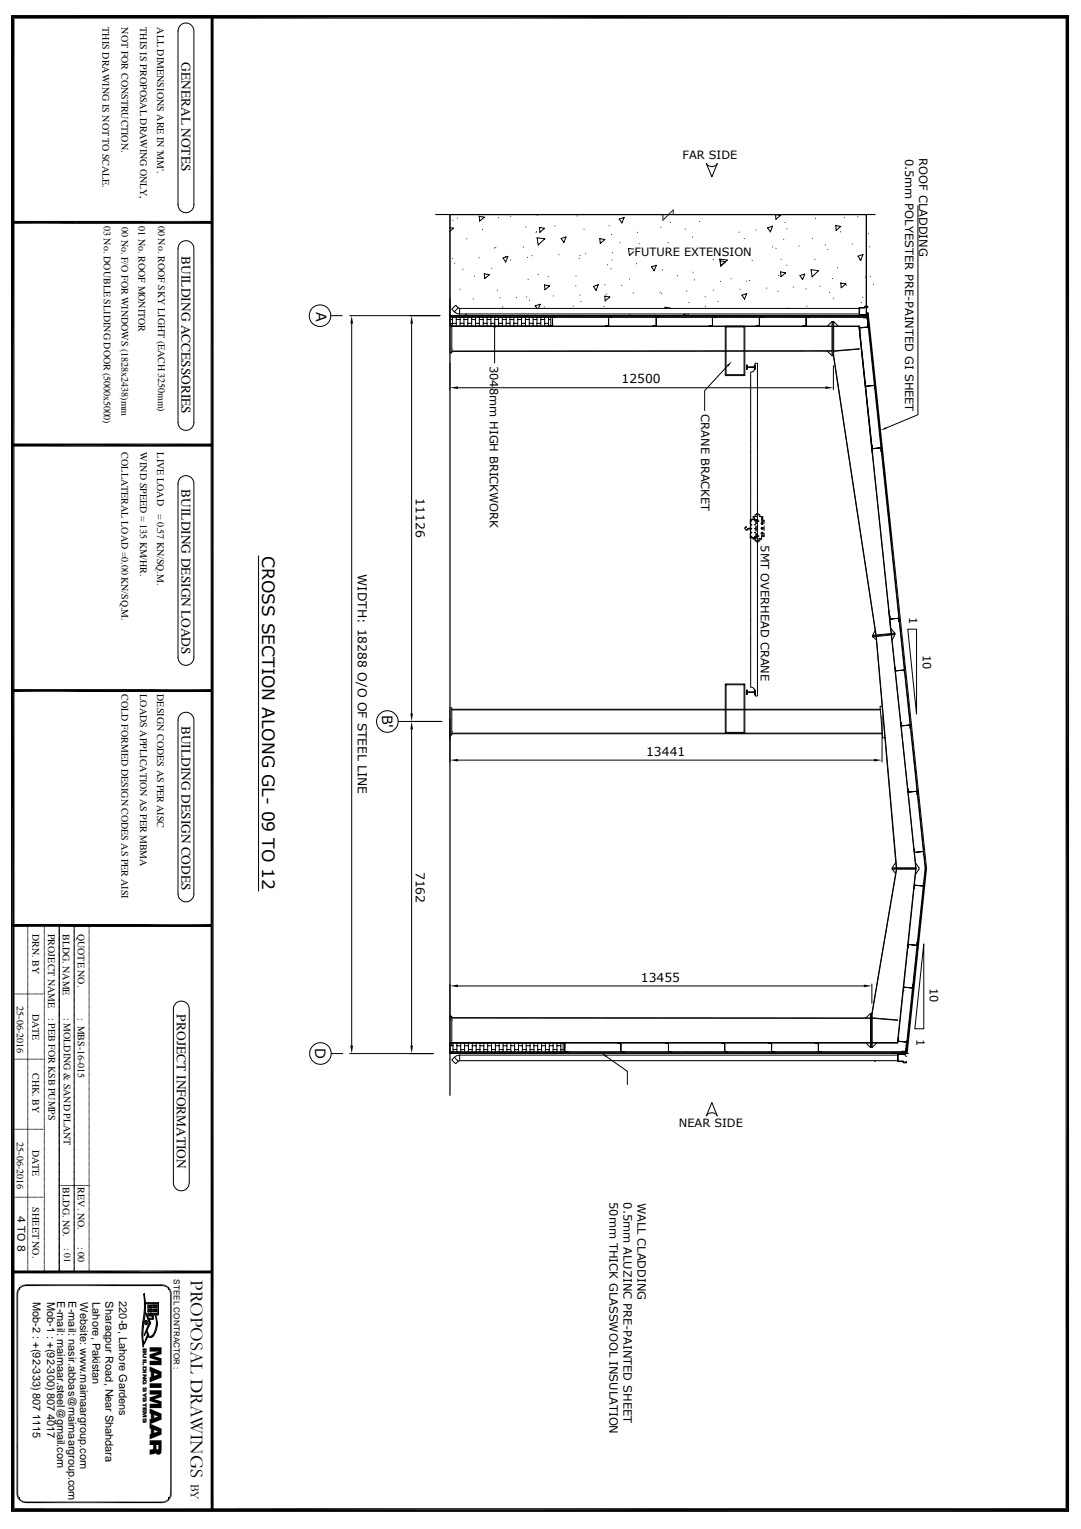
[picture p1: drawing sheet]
<svg xmlns="http://www.w3.org/2000/svg" width="297mm" height="420mm" viewBox="0 0 297 420" stroke-linecap="round" stroke-linejoin="round" font-family="sans-serif">
<defs><g id="words">
<text font-size="5.1" x="52.4" y="351.5" transform="rotate(90 52.4 351.5)">PROPOSAL DRAWINGS</text>
<text font-size="4.7" x="72" y="152.6" transform="rotate(90 72 152.6)">CROSS SECTION ALONG GL- 09 TO 12</text>
<g font-size="4.5">
<text x="41.1" y="369.7" transform="rotate(90 41.1 369.7)">MAIMA</text>
<text x="41.1" y="395.1" transform="rotate(90 41.1 395.1)">R</text>
</g>
<g font-size="3.9">
<text x="86.8" y="85.6" transform="rotate(90 86.8 85.6)">A</text>
<text x="104.9" y="196.2" transform="rotate(90 104.9 196.2)">B'</text>
<text x="86.5" y="287.7" transform="rotate(90 86.5 287.7)">D</text>
</g>
<g font-size="3.7">
<text x="49.8" y="17.1" transform="rotate(90 49.8 17.1)">GENERAL NOTES</text>
<text x="49.8" y="70.3" transform="rotate(90 49.8 70.3)">BUILDING ACCESSORIES</text>
<text x="49.8" y="134.3" transform="rotate(90 49.8 134.3)">BUILDING DESIGN LOADS</text>
<text x="49.8" y="199.2" transform="rotate(90 49.8 199.2)">BUILDING DESIGN CODES</text>
<text x="48.5" y="278.5" transform="rotate(90 48.5 278.5)">PROJECT INFORMATION</text>
</g>
<g font-size="3.4">
<text x="170.6" y="105.3">12500</text>
<text x="114.2" y="136.8" transform="rotate(90 114.2 136.8)">11126</text>
<text x="98.2" y="157.6" transform="rotate(90 98.2 157.6)">WIDTH: 18288 O/O OF STEEL LINE</text>
<text x="177.3" y="207.5">13441</text>
<text x="114.2" y="239.3" transform="rotate(90 114.2 239.3)">7162</text>
<text x="175.9" y="269.5">13455</text>
<text x="52.4" y="407.4" transform="rotate(90 52.4 407.4)">BY:</text>
</g>
<g font-size="3.1">
<text x="187.3" y="43.7">FAR SIDE</text>
<text x="248.5" y="43.5" transform="rotate(90 248.5 43.5)">0.5mm POLYESTER PRE-PAINTED GI SHEET</text>
<text x="252.3" y="43.4" transform="rotate(90 252.3 43.4)">ROOF CLADDING</text>
<text x="174.2" y="70.2">FUTURE EXTENSION</text>
<text x="134.5" y="100.4" transform="rotate(90 134.5 100.4)">304</text>
<text x="134.5" y="106.5" transform="rotate(90 134.5 106.5)">8mm HIGH BRICKWORK</text>
<text x="192.5" y="113.8" transform="rotate(90 192.5 113.8)">CRANE BRACKET</text>
<text x="208.8" y="149.7" transform="rotate(90 208.8 149.7)">5MT OVERHEAD CRANE</text>
<text x="249.5" y="169.3" transform="rotate(90 249.5 169.3)">1</text>
<text x="253.2" y="179.9" transform="rotate(90 253.2 179.9)">10</text>
<text x="255.2" y="271.1" transform="rotate(90 255.2 271.1)">10</text>
<text x="251.5" y="285.2" transform="rotate(90 251.5 285.2)">1</text>
<text x="186.3" y="309.5">NEAR SIDE</text>
<text x="167.3" y="330.1" transform="rotate(90 167.3 330.1)">50mm THICK GLASSWOOL INSULATION</text>
<text x="171.1" y="330.1" transform="rotate(90 171.1 330.1)">0.5mm ALUZINC PRE-PAINTED SHEET</text>
<text x="175" y="330.2" transform="rotate(90 175 330.2)">WALL CLADDING</text>
</g>
<g font-size="3">
<text x="9" y="357.4" transform="rotate(90 9 357.4)">Mob-2 : +(92-333) 807</text>
<text x="13" y="357.4" transform="rotate(90 13 357.4)">Mob-1 : +(92-300) 807</text>
<text x="15.7" y="357.2" transform="rotate(90 15.7 357.2)">E-mail: maimaar.steel@gmail.com</text>
<text x="18.8" y="357.2" transform="rotate(90 18.8 357.2)">E-mail: nasir.abbas@maimaargroup.com</text>
<text x="22" y="357.5" transform="rotate(90 22 357.5)">Website: www.maimaargroup.com</text>
<text x="25.4" y="357.5" transform="rotate(90 25.4 357.5)">Lahore, Pakistan</text>
<text x="29" y="357.2" transform="rotate(90 29 357.2)">Sharaqpur Road, Near Shahdara</text>
<text x="32.7" y="357.2" transform="rotate(90 32.7 357.2)">220-B, Lahore Gardens</text>
<text x="9" y="388.3" transform="rotate(90 9 388.3)">1115</text>
<text x="13" y="388.3" transform="rotate(90 13 388.3)">4017</text>
</g>
<text font-size="2.9" x="4.8" y="333.8" transform="rotate(90 4.8 333.8)">4 TO 8</text>
<g font-size="2.7">
<text x="28.1" y="7.5" transform="rotate(90 28.1 7.5)">THIS DRAWING IS NOT TO SCALE.</text>
<text x="33.3" y="7.5" transform="rotate(90 33.3 7.5)">NOT FOR CONSTRUCTION.</text>
<text x="38.5" y="7.5" transform="rotate(90 38.5 7.5)">THIS IS PROPOSAL DRAWING ONLY,</text>
<text x="43.2" y="7.5" transform="rotate(90 43.2 7.5)">ALL DIMENSIONS ARE IN 'MM'.</text>
<text x="28.5" y="62" transform="rotate(90 28.5 62)">03 No. DOUBLE SLIDING DOOR (5000x5000)</text>
<text x="33.4" y="62.3" transform="rotate(90 33.4 62.3)">00 No. F/O FOR WINDOWS (1828x2438)mm</text>
<text x="38" y="62" transform="rotate(90 38 62)">01 No. ROOF MONITOR</text>
<text x="43.4" y="61.9" transform="rotate(90 43.4 61.9)">00 No. ROOF SKY LIGHT (EACH 3250mm)</text>
<text x="33.3" y="124.2" transform="rotate(90 33.3 124.2)">COLLATERAL LOAD =0.00 KN/SQ.M.</text>
<text x="38.5" y="124.2" transform="rotate(90 38.5 124.2)">WIND SPEED = 135 KM/HR.</text>
<text x="43.2" y="124.2" transform="rotate(90 43.2 124.2)">LIVE LOAD</text>
<text x="43.2" y="141.1" transform="rotate(90 43.2 141.1)">= 0.57 KN/SQ.M.</text>
<text x="33.3" y="190.6" transform="rotate(90 33.3 190.6)">COLD FORMED DESIGN CODES AS PER AISI</text>
<text x="38.5" y="190.6" transform="rotate(90 38.5 190.6)">LOADS APPLICATION AS PER MBMA</text>
<text x="43.2" y="190.6" transform="rotate(90 43.2 190.6)">DESIGN CODES AS PER AISC</text>
<text x="8.9" y="256.4" transform="rotate(90 8.9 256.4)">DRN. BY</text>
<text x="13.2" y="256.4" transform="rotate(90 13.2 256.4)">PROJECT NAME</text>
<text x="17.3" y="256.4" transform="rotate(90 17.3 256.4)">BLDG. NAME</text>
<text x="21.4" y="256.4" transform="rotate(90 21.4 256.4)">QUOTE NO.</text>
<text x="4.6" y="276.3" transform="rotate(90 4.6 276.3)">25-06-2016</text>
<text x="8.9" y="278.3" transform="rotate(90 8.9 278.3)">DATE</text>
<text x="13.4" y="279.4" transform="rotate(90 13.4 279.4)">: PEB FOR KSB PUMPS</text>
<text x="17.5" y="279.4" transform="rotate(90 17.5 279.4)">: MOLDING &amp; SAND PLANT</text>
<text x="21.4" y="279.4" transform="rotate(90 21.4 279.4)">: MBS-16-015</text>
<text x="8.9" y="294.6" transform="rotate(90 8.9 294.6)">CHK. BY</text>
<text x="4.6" y="313.6" transform="rotate(90 4.6 313.6)">25-06-2016</text>
<text x="8.9" y="315.6" transform="rotate(90 8.9 315.6)">DATE</text>
<text x="17.3" y="326" transform="rotate(90 17.3 326)">BLDG. NO.</text>
<text x="21.4" y="326" transform="rotate(90 21.4 326)">REV. NO.</text>
<text x="8.9" y="331.5" transform="rotate(90 8.9 331.5)">SHEET NO.</text>
<text x="21.4" y="342.4" transform="rotate(90 21.4 342.4)">: 00</text>
</g>
<text font-size="2.6" x="17.6" y="342.6" transform="rotate(90 17.6 342.6)">: 01</text>
<text font-size="2.2" x="47.7" y="351.2" transform="rotate(90 47.7 351.2)">STEEL CONTRACTOR :</text>
<text font-size="1.5" x="39.2" y="370.1" transform="rotate(90 39.2 370.1)">BUILDING SYSTEMS</text>
</g></defs>
<g fill="none" stroke="#000" stroke-width=".27">
<path d="M3.2 4.3h290.1v410.6h-290.1zM21.3 4.3h35.3M48.9 8.5h.1M49.5 7a2.16 2.16 0 0 1 2.4-.5 2.16 2.16 0 0 1 1.3 2v47.7a2.18 2.18 0 0 1-2.2 2.2 2.18 2.18 0 0 1-2.1-2.2v-47.7l.3-1.1zM58.2 4.3v410.6M293.3 4.3h.1M48.9 56.2h.1M53.2 56.2h.1M123.5 58.9h114.3v27.8h-114.3zM125.5 59.9h.1M131.5 59.4l1.4 .2-1.3 1.1zM132.8 59.6h.1"/>
<path d="M136.8 59.8h.1M140.1 59.4h.1M144.2 58.9h.1M147.5 59.1h.1M158.4 59.3h.1M193.9 44.9a1.75 1.75 0 0 0 3 0l-1.5 3.7zM212.8 58.9l.2 1.3 1.2-1.1-1.2-.2M223.8 59.9h.1M231.7 59.6h.1M235.4 59.5h.1M251.9 56.5v57.4l-8.7 3.6M21.3 61h35.3"/>
<path d="M48.9 68.3h.1M49.5 66.7a2.19 2.19 0 0 1 2.4-.5 2.19 2.19 0 0 1 1.3 2.1v47.7a2.18 2.18 0 0 1-2.2 2.2 2.18 2.18 0 0 1-2.1-2.2v-47.7l.3-1.1zM123.5 62.5l1 .1-1 .9M124.1 71h.1M124.3 60.5h.1M124.8 72.2h.1M126.3 79.4h.1M127 73.9h.1M128.1 65.6h.1M130.2 75.8h.1M131.4 70.8h.1M132.4 63h.1"/>
<path d="M132.9 75.2l1.4 .2-1.3 1.1zM134.9 73.6h.1M135.7 68.1h.1M136 68h.1M136.5 79.7h.1M138.1 70.8l1.3-.4-.6 1.5zM138.7 70.5h.1M140.1 71.4h.1M143.6 67.8h.1M144.3 62.3h.1M144.8 70.7h.1M144.9 76.7h.1"/>
<path d="M146.1 70.2h.1M147.1 63.9h.1M147.2 63.6h.1M147.4 65.3l2.1 .3-1.8 1.7zM147.7 75.3h.1M148.1 62.4l1.3 .3-1.2 1.1zM149.4 78.3l1.4 .2-1.2 1.1zM150.5 75.9h.1M152.3 62.1h.1M153.4 70h.1M154 65.5l1.4-.4-.6 1.5zM158 78.5h.1"/>
<path d="M158.1 75.8h.1M159 71h.1M159.1 70.2h.1M160.3 62.9h.1M160.7 69.7h.1M162.9 78.6l1.3-.4-.6 1.5zM164.6 65.5l1.4 .3-1.3 1zM166 78.2h.1M166.7 72.7h.1M167.1 62h.1M167.7 73.8h.1M167.8 64.4h.1"/>
<path d="M168 71.4h.1M168 69.4h.1M169.9 60.1l1.4-.4-.6 1.5zM170.1 66.7h.1M170.6 78.4h.1M172.8 76.6h.1M173.9 68.4l-1.4-.2 .3 2 1.1-1.1M174.7 72.4h.1M175 63.8h.1M175.4 66.9h.1M178.8 73.3l1.3-.5-.6 1.6zM181.3 62.4h.1"/>
<path d="M181.9 74.1h.1M183.3 66.6h.1M184.1 61.1h.1M185.9 75.7h.1M188.1 62.9h.1M188.4 79.9h.1M190.1 65.1h.1M190.2 74.7h.1M190.6 76.9h.1M192 60.8h.1M195.8 79.6h.1M195.8 71.3h.1"/>
<path d="M197.5 71.1l2.1 .3-1.8 1.7zM197.7 71.6l1.4 .3-1.3 1zM197.7 77.3h.1M200.6 76.6h.1M202.8 63.7h.1M203.1 79.4h.1M204.3 65.5h.1M204.8 77.2h.1M205.7 77h.1M206.4 71.5h.1M207.5 63.2h.1M210.4 79.1h.1"/>
<path d="M210.7 62.6l1.3-.5-.6 1.6zM211.9 67.8h.1M213 68.2h.1M213.5 79.9h.1M213.7 75.6h.1M214.2 74.7l1.4 .2-1.2 1.1zM214.4 71.2h.1M215.1 65.7h.1M215.5 61.1h.1M215.9 72.8h.1M215.9 62.8h.1M217.7 78.8h.1"/>
<path d="M219.3 67.5h.1M219.6 75.7l1.3-.5-.6 1.6zM221.2 79.3h.1M222.6 74.1l2.1 .2-1.8 1.7zM223 65.4h.1M223.6 71.2h.1M225 78.6h.1M226.6 67.3h.1M227.2 68.5h.1M228.5 76.5h.1M229.4 61.9l1.4 .3-1.3 1zM229.9 73.5h.1"/>
<path d="M230.7 63.7h.1M230.8 77.7l1.3 .3-1.2 1zM232.4 78.3h.1M233.9 67h.1M235.5 70.3l1.3-.4-.6 1.5zM235.9 71.3h.1M237.5 76.1h.1M238.4 64.2h.1M238.6 67.8h.1M238.8 75.9h.1M239.7 78h.1M90.8 86.7h3.1"/>
<path d="M96 86.7h24.7M96.5 88.9v198.2M113 88.9v107M123.5 88.9v8zM123.5 86.7h27.7v2.8h-27.7zM123.5 88.9h.5v8h-.5M123.5 87.7h.7M123.5 99.7v7.3M123.5 87.1h114.5M123.5 87h.3M124 87h.3M124 89.5h104.3"/>
<path d="M124 89.6h104.3M124.1 95.8h.1M124.2 87.1v2.4M124.2 88.8h1M124.5 87h.3M124.9 87h.4M125.1 83.8l.6 .7-1 1.2-.7-.8zM125.2 87.1v2.4M125.2 87.7h1.1M125.3 84h.1M125.4 87h.4M125.7 84.5l.5 .2h109.6"/>
<path d="M125.9 87h.4M126.1 86.2v.5M126.2 84.7v1.5l-1.1-.3-.4-.3M126.2 86.2h109.6M126.3 87.1v2.4M126.3 88.8h1M126.4 87h.3M126.9 87h.4M127.3 87.1v2.4M127.3 87.7h1.1M127.4 87h.4M127.9 87h.3"/>
<path d="M128 86.2l-.5 .5M128.4 87.1v2.4M128.4 88.8h1.1M128.4 87h.3M128.9 87h.3M129.4 87h.3M129.5 87.1v2.4M129.5 87.7h1M129.9 87h.3M129.9 82.1h.1M130.4 87h.3M130.5 87.1v2.4"/>
<path d="M130.5 88.8h1.1M130.9 87h.3M131.4 87h.3M131.6 87.1v2.4M131.6 87.7h1M131.9 87h.3M132.4 87h.3M132.6 87.1v2.4M132.6 88.8h1.1M132.9 87h.3M133.3 87h.4M133.7 87.1v2.4"/>
<path d="M133.7 87.7h1M133.8 87h.4M134.4 87h.3M134.7 87.1v2.4M134.7 88.8h1.1M134.8 87h.4M135.3 87h.4M135.7 90v9.7M135.8 87.1v2.4M135.8 87.7h1M135.8 87h.4M136.3 87h.3"/>
<path d="M136.8 87h.3M136.8 87.1v2.4M136.8 88.8h1.1M137.2 81.8h.1M137.3 87h.3M137.8 87h.3M137.9 87.1v2.4M137.9 87.7h1M137.9 84.3h.1M138.3 87h.3M138.8 87h.3M138.9 87.1v2.4"/>
<path d="M138.9 88.8h1.1M139.3 87h.3M139.8 87h.3M140 87.1v2.4M140 87.7h1M140.3 87h.3M140.8 87h.3M141 87.1v2.4M141 88.8h1.1M141.3 87h.3M141.7 87h.4M141.8 81.7h.1"/>
<path d="M142.1 87.1v2.4M142.1 87.7h1M142.3 87h.3M142.8 87h.3M143.1 87.1v2.4M143.1 88.8h1.1M143.2 87h.4M143.7 87h.4M144.2 87.1v2.4M144.2 87.7h1.1M144.2 87h.4M144.5 81.5h.1"/>
<path d="M144.8 87h.2M145.2 87h.4M145.3 87.1v2.4M145.3 88.8h1M145.3 82.4h.1M145.7 87h.4M146.2 87h.3M146.3 87.1v2.4M146.3 87.7h1.1M146.7 87h.3M147.2 87h.3M147.4 87.1v2.4"/>
<path d="M147.4 88.8h1M147.4 84.7l-.5-.7 1.4-.5-.5 1.2M147.7 87h.3M148.2 87h.3M148.4 87.1v2.4M148.4 87.7h1.1M148.7 87h.3M149.2 87h.3M149.4 84.3h.1M149.5 87.1v2.4M149.5 88.8h1M149.7 87h.3"/>
<path d="M150.2 87h.3M150.5 87.1v2.4M150.5 87.7h.6M150.7 87h.3M151.2 87h.3M151.6 87.1l1 .1-1-.1 .1 2.4h-.8l-.1-.1 .8 .1zM151.6 87h.4M151.9 81.3h.1M152.1 87h.4M152.7 87h.3M153.2 87h.3M153.6 87h.4"/>
<path d="M154.1 87h.4M154.6 87h.3M155.1 87h.3M155.6 87h.3M156.1 87h.4M156.6 87h.3M157.1 87h.3M157.3 84h.1M157.6 87h.3M158.1 87h.3M158.6 87h.3M159.1 87h.3"/>
<path d="M159.2 81h.1M159.4 82.8h.1M159.6 87h.3M160 87h.4M160.6 87h.3M161.1 87h.3M161.6 87h.3M162 87h.4M162.5 87h.4M163 87h.3M163.5 87h.4M164 87h.4"/>
<path d="M164.5 87h.4M165 87h.3M165.5 87h.3M165.8 84.2h.1M166 87h.3M166 81.3l1.4 .3-1.3 1zM166.5 80.7h.1M166.5 87h.3M167 87h.3M167 87.1l1 .1-1-.1 .1 2.4h-.8l-.2-.1 .9 .1zM167.5 87h.3M168 87h.3"/>
<path d="M168.5 87h.3M169 87h.3M169.5 87h.3M170 87h.3M170.4 87h.4M171 87h.3M171.5 87h.3M171.9 87h.4M172.4 87h.4M172.8 86.3h.1M172.9 87h.4M173.4 87h.3"/>
<path d="M173.8 80.5h.1M173.9 87h.3M174.4 87h.4M174.9 87h.3M175.4 87h.3M175.9 87h.3M176.4 87h.3M176.9 87h.3M177.4 87h.3M177.9 87h.3M178.4 87h.3M178.9 87h.3"/>
<path d="M179.4 87h.3M179.9 87h.3M180.1 87.1l.9 .1-.9-.1v2.4h-.8l-.1-.1 .9 .1zM180.3 87h.4M180.8 87h.4M181.1 80.2h.1M181.3 87h.4M181.5 80.5h.1M181.8 87h.4M182.3 87h.4M182.6 84.7l-.1-.4 1.4 .3-.1 .1M182.8 87h.4"/>
<path d="M183.3 87h.3M183.8 87h.3M184.3 87h.3M184.8 87h.4M185.3 87h.3M185.8 87h.3M186.3 87h.3M186.8 87h.3M187.3 87h.3M187.8 87h.3M188.3 87h.3M188.3 86.2l-.7 .2 .3 .3"/>
<path d="M188.7 87h.4M188.9 86.2l-.2 .5M189.1 83.1h.1M189.3 87h.3M189.8 87h.3M190.2 87h.4M190.7 87h.4M191.2 87h.4M191.7 87h.3M192.2 87h.3M192.7 87h.4M193.2 87h.4"/>
<path d="M193.5 81.5h.1M193.6 84.1h.1M193.7 87h.3M194.2 87h.3M194.7 87h.3M195.2 87h.3M195.5 87.1l.9 .1-.9-.1v2.4h-.7l-.2-.1 .9 .1zM195.7 87h.3M196.2 87h.3M196.7 87h.3M197 82.8h.1M197.2 87h.3"/>
<path d="M197.7 87h.3M198.2 87h.3M198.6 87h.4M199.1 89.5h5.3v13.6h-5.3zM199.1 87h.4M199.3 89.5v13.6M199.3 89.8h4.9M199.6 87h.4M200.2 87h.3M200.6 87h.4M201.1 87h.4M201.6 87h.4"/>
<path d="M202.1 87h.3M202.6 87h.3M203.1 87h.4M203.6 87h.3M203.6 81l1.3-.4-.6 1.5zM204.1 87h.3M204.2 89.5v13.6M204.6 87h.3M205.1 87h.3M205.6 87h.3M206.1 87h.3M206.6 87h.3"/>
<path d="M207 87h.4M207.5 99.7h-.2v.4M207.6 87h.3M207.7 99.7h.2v.3M208.1 87h.3M208.4 87.1l.9 .1-.9-.1v2.4h-.8l-.1-.1 .9 .1zM208.6 87h.3M209 87h.4M209.5 87h.4M210 87h.4M210.5 87h.3M211 87h.4"/>
<path d="M211.5 87h.4M212 87h.3M212.5 87h.3M213 87h.3M213.5 87h.3M214 87h.3M214.5 87h.3M215 87h.3M215.5 87h.3M216 87h.3M216.4 84.6h.1M216.5 87h.3"/>
<path d="M217 87h.3M217.4 87h.4M217.9 87h.4M218.5 87h.3M218.9 87h.4M219.4 87h.4M219.9 87h.4M220.4 87h.3M220.9 87h.3M221.2 87.1l.9 .1-.9-.1v2.4h-.7l-.1-.1 .8 .1zM221.4 87h.4M221.4 84h.1"/>
<path d="M221.9 87h.3M222.4 87h.3M222.9 87h.3M223.4 87h.3M223.9 87h.3M224.4 87h.3M224.9 87h.3M225.4 87h.3M225.9 87h.3M226.4 87h.3M226.9 87h.3M227 96.4l1.3 1.3"/>
<path d="M227.3 87h.4M227.7 80.3h.1M227.8 87h.4M228.3 88.3v9.4h.5v-9.4M228.3 88.3h.5M228.3 87h.4M228.3 88.3l-1.2 1.2M228.3 96.3l-104.3 .1M228.3 96.4l-104.3 .1M228.6 88.3v9.4M228.7 97.7l11.7 76.7M228.8 81.9h.1"/>
<path d="M228.8 89.5h7M228.8 89.6h6.9M228.8 97.7l11.7 76.7M228.8 96.4l7-.6-7 .6M228.8 88.3l1.3 1.2M228.9 87h.2M229.3 87h.4M229.8 87h.4M230.3 87h.3M230.8 87h.3M231.3 87h.3M231.8 87h.3"/>
<path d="M232.3 87h.3M232.8 87h.3M233.3 87h.3M233.8 87h.3M234.1 86.7h3.8l.4 3.5M234.3 87h.3M234.8 87h.3M235.3 87h.3M235.7 87h.4M235.8 84.4h1.4l.1-.3h.9v.3l-.8-.1-.1 .3h-1.4v1.8h1.8l.2-.2v.3h-2.1zM235.8 89.5l8.9 84.5M235.8 89.5l3.7 34.9"/>
<path d="M235.9 90l2.4-.2-.2-.9 .1 .1 .1 .8-2.4 .3 .2 .8-.1-.1zM236.2 87h.4M236.4 83h.1M236.8 87h.3M236.8 81.6h.1M236.9 87.3h1.1l.1 .9M237.3 87h.3M237.7 87h.3M238 86.7h-114.5v2.8M238 85.9l.1 .4M238.1 86.4l.1 .4M238.2 86.9v.4"/>
<path d="M238.2 87.4v.3M238.2 87.9l.1 .3M238.3 88.4v.3M238.4 88.9v.3M238.4 89.4v.3M238.4 89.9l.1 .3M238.5 90.4v.3M238.6 90.9v.3M238.6 91.4l.1 .3M238.7 91.9v.3M238.7 92.3v.4M238.8 92.8v.4"/>
<path d="M238.8 93.3l.1 .3M238.9 93.8v.4M238.9 94.3l.1 .3M239 94.8v.3M239 95.3l.1 .3M239.1 95.8v.3M239.1 96.3l.1 .3M239.2 96.8v.3M239.2 97.3v.3M239.3 97.8v.3M239.3 98.3l.1 .3M239.4 98.7v.4"/>
<path d="M239.5 99.2v.4M239.5 99.7v.4M48.9 116h.1M53.2 116h.1M125.7 106.5h100.8M199.3 102.9h4.9M199.7 100.4l-6.3 6.9v5.4M204.9 100.6v.3M204.9 100.2h.2v.5M204.9 101.1v.1M204.9 101v.1M204.9 100.3v.1"/>
<path d="M204.9 100.5h.1M204.9 101.3h.1M205.1 100.8h.5M205.1 100.7v.1M205.6 100.9h-.5v.5h-.2M205.6 100.9h.3M205.6 100.8h.3M205.9 100.9h.8M205.9 100.8h.8M206 102.6v.3M206 103.1v.3M206 103.6v.3"/>
<path d="M206 104.1v.3M206 104.6v.3M206 105.1v.3M206 105.6v.3M206 106v.4M206 106.5v.4M206 107.1v.3M206 107.6v.3M206 108v.4M206 108.5v.4M206 109v.4M206 109.5v.3"/>
<path d="M206 110v.4M206 110.5v.4M206 111v.3M206 111.5v.3M206 112v.3M206 112.5v.3M206 113v.3M206 113.5v.3M206 114v.3M206 114.5v.3M206 115v.3M206 115.5v.3"/>
<path d="M206 116v.3M206 116.4v.4M206 117v.3M206 117.5v.3M206 117.9v.4M206 118.4v.4M206 118.9v.4M206 119.4v.3M206 119.9v.4M206.3 102.1l-.3 .1v.2M206.7 100.9h.3v.5h.3M206.7 100.8h.3"/>
<path d="M206.8 101.9l-.3 .2M207 100.6v-.4h.3v.7M207 100.7v.1M207 100.7h.1M207.1 101.6l-.2 .2M207.3 100.8l-.1 .6M207.3 101v.1M207.3 101.1v.1M207.3 101.3h.1M207.3 101.2h.1M207.3 101.1h.1M207.3 100.4h.1"/>
<path d="M207.9 100.1v.4M207.9 100.6v.4M207.9 101.1v.3M207.9 101.6v.3M207.9 102.1v.3M207.9 102.6v.4M207.9 103.1v.3M207.9 103.6v.3M207.9 104.1v.3M207.9 104.6v.3M207.9 105.1v.3M207.9 105.6v.3"/>
<path d="M207.9 106.1v.3M207.9 106.5v.4M207.9 107.1v.3M207.9 107.6v.3M207.9 108.1v.3M207.9 108.5v.4M207.9 109v.4M207.9 109.6v.2M207.9 110v.4M207.9 110.5v.4M207.9 111v.4M207.9 111.5v.3"/>
<path d="M207.9 112v.3M207.9 112.5v.4M207.9 113v.3M207.9 113.5v.3M207.9 114v.3M207.9 114.5v.3M207.9 115v.3M207.9 115.5v.3M207.9 116v.3M207.9 116.5v.3M207.9 117v.3M207.9 117.5v.3"/>
<path d="M207.9 118v.3M207.9 118.4v.4M207.9 118.9v.4M207.9 119.4v.4M207.9 119.9v.4M228.7 100.4v6.6M237.6 105.2v.8l2.4-.2 .1 .8-.2 .1 .1-.9-2.4 .3zM239.5 100.2l.1 .3M239.6 100.7v.4M239.6 101.2l.1 .3M239.7 101.7v.3M239.8 102.2v.3"/>
<path d="M239.8 102.7v.3M239.8 103.2l.1 .3M239.9 103.7v.3M240 104.2v.3M240 104.6l.1 .4M240.1 105.2v.3M240.1 105.6v.4M240.2 106.1v.4M240.2 106.6l.1 .4M240.3 107.1v.3M240.3 107.6v.3M240.4 108.1v.3"/>
<path d="M240.4 108.6l.1 .3M240.5 109.1v.3M240.5 109.6l.1 .3M240.6 110.1v.3M240.6 110.6v.3M240.7 111.1v.3M240.7 111.5l.1 .4M240.8 112v.4M240.9 112.5v.4M240.9 113v.4M240.9 113.5l.1 .4M241 114v.3"/>
<path d="M241 114.5l.1 .3M241.1 115v.3M241.2 115.5v.3M241.2 116v.3M241.2 116.5l.1 .3M241.3 117v.3M241.4 117.5v.3M241.4 118v.3M241.4 118.4l.1 .4M241.5 118.9v.4M241.6 119.4v.3M241.6 119.9l.1 .4"/>
<path d="M3.2 122.2h55M48.9 132.8h.1M49.5 131.2a2.19 2.19 0 0 1 2.4-.4 2.19 2.19 0 0 1 1.3 2v47.7a2.18 2.18 0 0 1-2.2 2.2 2.18 2.18 0 0 1-2.1-2.2v-47.7l.3-1.1zM206 120.4v.4M206 120.9v.3M206 121.4v.3M206 121.9v.3M206 122.4v.3M206 122.9v.3M206 123.4v.3M206 123.9v.5M206 124.5v.4"/>
<path d="M206 125v.3M206 125.5v.3M206 126v.3M206 126.5v.3M206 127v.3M206 127.5v.3M206 128v.3M206 128.5v.3M206 129v.3M206 129.5v.3M206 130v.3M206 130.4v.4"/>
<path d="M206 131v.3M206 131.5v.3M206 131.9v.4M206 132.4v.4M206 132.9v.4M206 133.5v.2M206 133.9v.4M206 134.4v.4M206 134.9v.3M206 135.4v.3M206 135.9v.3M206 136.4v.3"/>
<path d="M206 136.9v.3M206 137.4v.3M206 137.9v.3M206 138.4v.3M206 138.9v.3M206 139.4v.3M206 139.9v.3M207.9 120.4v.4M207.9 120.9v.4M207.9 121.4v.3M207.9 121.9v.3M207.9 122.4v.3"/>
<path d="M207.9 122.9v.4M207.9 123.4v.3M207.9 123.9v.5M207.9 124.5v.3M207.9 125v.3M207.9 125.5v.3M207.9 126v.3M207.9 126.5v.3M207.9 127v.3M207.9 127.5v.3M207.9 128v.3M207.9 128.5v.3"/>
<path d="M207.9 129v.3M207.9 129.5v.3M207.9 129.9v.4M207.9 130.4v.4M207.9 131v.3M207.9 131.4v.4M207.9 131.9v.4M207.9 132.4v.4M207.9 132.9v.3M207.9 133.4v.3M207.9 133.9v.4M207.9 134.4v.3"/>
<path d="M207.9 134.9v.3M207.9 135.4v.3M207.9 135.9v.3M207.9 136.4v.3M207.9 136.9v.3M207.9 137.4v.3M207.9 137.9v.3M207.9 138.4v.3M207.9 138.9v.3M207.9 139.4v.3M207.9 139.8v.4M239.4 124.5l-3.7-35 8.9 84.6"/>
<path d="M239.4 122.2v1l2.4-.3 .1 .8-.2 .1 .1-.8-2.4 .2zM241.7 120.4v.3M241.7 120.9v.3M241.8 121.4v.3M241.8 121.9l.1 .3M241.9 122.4v.3M241.9 122.9l.1 .3M242 123.4v.3M242 123.8v.4M242.1 124.4v.3M242.1 124.9l.1 .3M242.2 125.3v.4"/>
<path d="M242.3 125.8v.4M242.3 126.3v.3M242.3 126.8l.1 .3M242.4 127.3v.3M242.4 127.8l.1 .3M242.5 128.3v.3M242.5 128.8l.1 .3M242.6 129.3v.3M242.6 129.8l.1 .3M242.7 130.3v.3M242.8 130.7v.4M242.8 131.3v.3"/>
<path d="M242.8 131.7l.1 .4M242.9 132.2v.4M243 132.7v.4M243 133.2l.1 .3M243.1 133.7v.3M243.1 134.2v.3M243.2 134.7v.3M243.2 135.2l.1 .3M243.3 135.7v.3M243.3 136.2v.3M243.3 136.7l.1 .3M243.4 137.2v.3"/>
<path d="M243.5 137.6v.4M243.5 138.1l.1 .4M243.6 138.6v.3M243.6 139.1v.4M243.7 139.6v.4M71 152.6v92.1M204.4 145.1l.2-.4h.3a.4 .4 0 0 0-.5 .3 .4 .4 0 0 0 .4 .4 .4 .4 0 0 0 .4-.3h.7M205.9 145.2h-.6l-.2 .3h-.3M205.9 146.5v1.2h1.7v-1.2M205.9 143.8v-1.2h1.7v1.2M205.9 144.5v1.3M206 143.8v-1.1h1.5v1.1"/>
<path d="M206 144.5v1.3M206 146.5v1.1h1.5v-1.1M206 140.3v.4M206 140.9v.3M206 141.4v.3M206 141.9v.3M206 142.3v.4M206 142.8v.4M206 143.3v.3M206 143.8v.4M206 144.3v.4M206 144.8v.4"/>
<path d="M206 145.3v.3M206 145.8v.3M206 146.3v.3M206 146.8v.3M206 147.3v.3M206 147.8v.3M206 148.3v.3M206 148.8v.3M206 149.3v.3M206 149.8v.3M206 150.3v.3M206 150.8v.3"/>
<path d="M206 151.3v.3M206 151.8v.3M206 152.2v.4M206 152.7v.4M206 153.2v.4M206 153.7v.3M206 154.2v.4M206 154.7v.4M206 155.2v.3M206 155.7v.3M206 156.2v.3M206 156.7v.3"/>
<path d="M206 157.2v.3M206 157.7v.3M206 158.2v.3M206 158.7v.3M206 159.2v.3M206 159.7v.3M206.7 147.9h.8M206.7 147.7v.3h.8M207 141.8v.8M207 147.7v.2M207.3 141.8v-.5h1.2v.5M207.3 148v.5h1.2v-.5"/>
<path d="M207.5 144.5v1.3M207.6 144.5v1.3M207.6 142.8h.7M207.6 147h.7M207.6 147.3h.7M207.6 143.1h.7M207.7 141.8h-1v.8M207.7 141.3v-.3h.4v.3M207.7 148.5v.3h.4v-.3M207.9 140.3v.4M207.9 140.9v.3M207.9 141.4v.3"/>
<path d="M207.9 141.8v.4M207.9 142.3v.4M207.9 142.8v.3M207.9 143.3v.3M207.9 143.8v.4M207.9 144.3v.4M207.9 144.8v.3M207.9 145.3v.3M207.9 145.8v.3M207.9 146.3v.3M207.9 146.8v.3M207.9 147.3v.3"/>
<path d="M207.9 147.8v.3M207.9 148.3v.3M207.9 148.8v.3M207.9 149.3v.3M207.9 149.8v.3M207.9 150.2v.4M207.9 150.8v.3M207.9 151.3v.3M207.9 151.7v.4M207.9 152.2v.4M207.9 152.7v.4M207.9 153.2v.3"/>
<path d="M207.9 153.7v.3M207.9 154.2v.4M207.9 154.7v.3M207.9 155.2v.3M207.9 155.7v.3M207.9 156.2v.3M207.9 156.7v.3M207.9 157.2v.3M207.9 157.7v.3M207.9 158.2v.3M207.9 158.7v.3M207.9 159.2v.3"/>
<path d="M207.9 159.7v.3M208.2 147.9h.8M208.4 141.8h.9v1M208.9 142.8h.8v.9M208.9 147h.8M208.9 143.1h.8M209 147.3v.7h-.8M209 141.8v1M209.7 144.4v1.3M209.7 146.4v.9h-.8M243.7 140.1l.1 .3M243.8 140.6v.3"/>
<path d="M243.8 141.1l.1 .3M243.9 141.6v.3M243.9 142.1l.1 .3M244 142.6v.3M244 143.1l.1 .3M244.1 143.6v.3M244.2 144.1v.3M244.2 144.5v.4M244.2 145l.1 .4M244.3 145.5v.3M244.4 146v.4M244.4 146.5v.3"/>
<path d="M244.4 147l.1 .3M244.5 147.5v.3M244.6 148v.3M244.6 148.5l.1 .3M244.7 149v.3M244.7 149.5v.3M244.7 149.9l.1 .4M244.8 150.5v.3M244.9 151v.3M244.9 151.4l.1 .4M245 151.9v.4M245 152.4v.3"/>
<path d="M245.1 152.9v.3M245.1 153.4l.1 .3M245.2 153.9v.3M245.2 154.4l.1 .3M245.3 154.9v.3M245.3 155.4l.1 .3M245.4 155.9v.3M245.4 156.4l.1 .3M245.5 156.8v.4M245.5 157.3l.1 .4M245.6 157.8v.4M245.6 158.3l.1 .4"/>
<path d="M245.7 158.8v.4M245.8 159.3v.3M245.8 159.8v.3M206 160.2v.3M206 160.6v.4M206 161.2v.3M206 161.7v.3M206 162.1v.4M206 162.6v.4M206 163.1v.4M206 163.7v.2M206 164.1v.4"/>
<path d="M206 164.6v.4M206 165.1v.3M206 165.6v.3M206 166.1v.3M206 166.6v.4M206 167.1v.3M206 167.6v.3M206 168.1v.3M206 168.6v.3M206 169.1v.3M206 169.6v.3M206 170.1v.3"/>
<path d="M206 170.5v.4M206 171.1v.3M206 171.6v.3M206 172.1v.3M206 172.5v.4M206 173v.4M206 173.5v.3M206 174v.4M206 174.5v.4M206 175v.4M206 175.5v.3M206 176v.3"/>
<path d="M206 176.5v.3M206 177v.3M206 177.5v.3M206 178v.3M206 178.5v.3M206 179v.3M206 179.5v.3M206 180v.3M207.9 160.1v.4M207.9 160.6v.4M207.9 161.2v.3M207.9 161.6v.4"/>
<path d="M207.9 162.1v.4M207.9 162.6v.4M207.9 163.1v.3M207.9 163.6v.3M207.9 164.1v.4M207.9 164.6v.4M207.9 165.1v.3M207.9 165.6v.3M207.9 166.1v.3M207.9 166.6v.3M207.9 167.1v.3M207.9 167.6v.3"/>
<path d="M207.9 168.1v.3M207.9 168.6v.3M207.9 169.1v.3M207.9 169.6v.3M207.9 170v.4M207.9 170.5v.4M207.9 171.1v.3M207.9 171.6v.3M207.9 172v.4M207.9 172.5v.4M207.9 173v.4M207.9 173.5v.3"/>
<path d="M207.9 174v.4M207.9 174.5v.4M207.9 175v.3M207.9 175.5v.3M207.9 176v.3M207.9 176.5v.3M207.9 177v.3M207.9 177.5v.3M207.9 178v.3M207.9 178.5v.3M207.9 179v.3M207.9 179.5v.3"/>
<path d="M207.9 180v.3M239.5 174.9l1 .8M240.1 173.2l-.6 1.2M240.4 174.8l5.6 63.5M240.5 174.8l5.6 63.5M244.3 169.1v.9l2.4-.3 .1 .8-.2 .2v-1l-2.4 .3zM244.5 172.6l1.1 1.2M244.6 174.4l6.7 64-5 47.9h-6.9M244.7 174.4l6.7 64-5 48h-7M245.6 173.8v.4l-6.1 .7M245.6 173.8l-6.1 .6v.5M245.6 174.1l-6.1 .5"/>
<path d="M245.6 174.2l-.8 1.5M245.8 160.3l.1 .3M245.9 160.8v.3M246 161.3v.3M246 161.8l.1 .3M246.1 162.3v.3M246.1 162.8v.3M246.1 163.3l.1 .3M246.2 163.7v.4M246.3 164.2v.4M246.3 164.7v.3M246.3 165.2l.1 .4"/>
<path d="M246.4 165.7v.4M246.5 166.2v.3M246.5 166.7l.1 .3M246.6 167.2v.3M246.6 167.7v.3M246.7 168.2v.3M246.7 168.7l.1 .3M246.8 169.1v.4M246.8 169.7l.1 .3M246.9 170.2v.3M246.9 170.6l.1 .4M247 171.1v.4"/>
<path d="M247 171.6l.1 .3M247.1 172.1v.3M247.2 172.6v.4M247.2 173.1v.3M247.2 173.6l.1 .3M247.3 174.1v.3M247.4 174.6v.3M247.4 175.1v.3M247.4 175.6l.1 .3M247.5 176v.4M247.5 176.6l.1 .3M247.6 177.1v.3"/>
<path d="M247.7 177.5v.4M247.7 178v.4M247.7 178.5l.1 .3M247.8 179v.3M247.9 179.5v.3M247.9 180l.1 .3M249.1 172.7h2.4v23.4zM21.3 189.6h35.3M48.9 180.5h.1M48.9 197.7h.1M49.5 196.2a2.19 2.19 0 0 1 2.4-.5 2.19 2.19 0 0 1 1.3 2v47.8a2.18 2.18 0 0 1-2.2 2.1 2.18 2.18 0 0 1-2.1-2.1v-47.8zM53.2 180.5h.1"/>
<path d="M109.3 198.1h12M123.5 194.4h.5v7.4h-.5M123.5 194.7v14.5M124 194.9h117.6M124 194.7h117.6M199.1 187.8h5.3v13.5h-5.3zM199.3 187.8v13.5M199.3 188h4.9M204.2 187.8v13.5M204.9 189.7v-.2h.2v.4M204.9 190v.3M204.9 189.8v.1"/>
<path d="M204.9 190.3v.1M204.9 190.5v.1M204.9 189.8h.1M204.9 190.5h.1M205.1 190.4v.3l-.2-.1M205.1 189.9l.5 .1M205.1 190.3h.1M205.6 190.1l-.5 .1M205.6 190h.3M205.6 190.1h.3M205.9 190h.8M205.9 190.1h.8"/>
<path d="M206 180.5v.3M206 181v.3M206 181.5v.3M206 182v.3M206 182.4v.4M206 182.9v.4M206 183.4v.4M206 183.9v.4M206 184.4v.4M206 184.9v.4M206 185.4v.3M206 185.9v.3"/>
<path d="M206 186.4v.3M206 186.9v.4M206 187.4v.3M206 187.9v.3M206 188.4v.2l.3 .1M206.5 188.7l.3 .2M206.7 190.1l.3 .1M206.9 189l.2 .3M207 189.9v-.4h.3v.6M207 190.4v.3l.3-.1M207 189.9l-.3 .1M207 190.3h.1"/>
<path d="M207 190.2h.1M207.2 189.4l.1 .3M207.3 190v.6M207.3 190.7v.4h.2M207.3 189.8h.1M207.3 190.5h.1M207.3 190.6h.1M207.9 190.8v.3h-.2M207.9 180.4v.4M207.9 181v.3M207.9 181.5v.3M207.9 181.9v.4"/>
<path d="M207.9 182.4v.4M207.9 182.9v.4M207.9 183.4v.3M207.9 183.9v.4M207.9 184.4v.4M207.9 184.9v.3M207.9 185.4v.3M207.9 185.9v.3M207.9 186.4v.3M207.9 186.9v.3M207.9 187.4v.3M207.9 187.9v.3"/>
<path d="M207.9 188.4v.3M207.9 188.9v.3M207.9 189.4v.3M207.9 189.9v.3M207.9 190.3v.4M242.1 193.9h-.6l.8 8.7 .5-.1M242.1 196.6v12.6M245.8 183.3v.9l2.4-.2 .1 .7-.2 .2 .1-.9-2.4 .2zM247.4 198.4v.9l2.4-.2 .1 .7-.2 .2v-.9l-2.4 .2zM248 180.5v.3M248 181v.3M248.1 181.5v.3"/>
<path d="M248.1 182l.1 .3M248.2 182.5v.3M248.2 182.9l.1 .4M248.3 183.4v.4M248.3 184l.1 .3M248.4 184.4v.4M248.4 184.9l.1 .4M248.5 185.4v.3M248.5 185.9v.3M248.6 186.4v.3M248.6 186.9l.1 .3M248.7 187.4v.3"/>
<path d="M248.8 187.9v.3M248.8 188.4v.3M248.8 188.9l.1 .3M248.9 189.4v.3M248.9 189.8l.1 .4M249 190.3v.4M249.1 190.8v.3M249.1 191.3v.4M249.1 191.8l.1 .4M249.2 192.3v.3M249.3 192.8v.3M249.3 193.3l.1 .3"/>
<path d="M249.4 193.8v.3M249.4 194.3v.3M249.5 194.8v.3M249.5 195.2l.1 .4M249.6 195.8v.3M249.6 196.3v.3M249.7 196.7v.4M249.7 197.2l.1 .4M249.8 197.7v.3M249.8 198.2l.1 .3M249.9 198.7v.4M249.9 199.2l.1 .3"/>
<path d="M250 199.7v.3M113 200.3v86.8M124 201.3h118.1M124 201.5h118.1M124.1 200.8h.1M125.7 208.7h114.2M199.3 201.1h4.9M249.3 216.6v.9l2.4-.3 .1 .8-.2 .2 .1-1-2.5 .3zM250 200.2l.1 .3M250.1 200.7v.3M250.2 201.2v.3M250.2 201.7v.3"/>
<path d="M250.2 202.1l.1 .4M250.3 202.6v.4M250.3 203.2l.1 .3M250.4 203.6v.4M250.4 204.1l.1 .4M250.5 204.6v.3M250.5 205.1l.1 .3M250.6 205.6v.3M250.7 206.1v.3M250.7 206.6v.3M250.7 207.1l.1 .3M250.8 207.6v.3"/>
<path d="M250.9 208.1v.3M250.9 208.6l.1 .3M251 209v.4M251 209.5v.4M251.1 210.1v.2M251.1 210.5l.1 .4M251.2 211v.4M251.2 211.5l.1 .3M251.3 212v.3M251.3 212.5l.1 .3M251.4 213v.3M251.4 213.5l.1 .3"/>
<path d="M251.5 214v.3M251.5 214.5v.3M251.6 215v.3M251.6 215.5l.1 .3M251.7 215.9v.4M251.7 216.4l.1 .4M251.8 216.9v.3M251.8 217.4l.1 .4M251.9 217.9v.4M251.9 218.4l.1 .3M252 218.9v.3M252.1 219.4v.3"/>
<path d="M252.1 219.9v.3M244.9 238.6h6.4M244.9 238.6l.9 1.2M245.8 236.9l-.9 1.4M246 238.6l-6.7 39.6M246.1 238.6l-6.7 39.6M251 233.1v.9l2.4-.2 .1 .7-.1 .2v-.9l-2.4 .2zM251.3 236.9l.9 1.4v.3l-.9 1.4M251.3 238.3h-6.4v.3M251.3 238.4l-6.4 .1M252.1 220.4l.1 .3M252.2 220.9v.3"/>
<path d="M252.3 221.3v.4M252.3 221.9l.1 .3M252.4 222.4v.3M252.4 222.8v.4M252.5 223.3v.4M252.5 223.8l.1 .3M252.6 224.3v.3M252.6 224.8v.4M252.6 225.3l.1 .3M252.7 225.8l.1 .3M252.8 226.3v.3M252.8 226.8l.1 .3"/>
<path d="M252.9 227.3v.3M252.9 227.8v.3M253 228.2v.4M253 228.7l.1 .4M253.1 229.3v.3M253.1 229.7l.1 .4M253.2 230.2v.4M253.2 230.7l.1 .3M253.3 231.2v.3M253.3 231.7l.1 .3M253.4 232.2v.3M253.4 232.7l.1 .3"/>
<path d="M253.5 233.2v.3M253.5 233.7l.1 .3M253.6 234.2v.3M253.7 234.7v.3M253.7 235.1v.4M253.7 235.6l.1 .4M253.8 236.2v.2M253.9 236.6v.4M253.9 239.8v.3M253.9 237.1l.1 .4M254 239.3l-.1 .3M254 237.6v.3"/>
<path d="M254 238.8v.4M254 238.1v.5M3.2 254.1h35.3M7.6 254.5h.1M7.6 254.8h.1M7.6 255.1h.1M7.6 255.4h.1M7.6 255.7h.1M7.6 256h.1M7.6 256.4h.1M7.6 256.7h.1M7.6 257h.1"/>
<path d="M7.6 257.3h.1M7.6 257.6h.1M7.6 257.9h.1M7.6 258.3h.1M7.6 258.6h.1M7.6 258.9h.1M7.6 259.2h.1M7.6 259.5h.1M7.6 259.8h.1M12.1 254.5h.1M12.1 254.8h.1M12.1 255.1h.1"/>
<path d="M12.1 255.4h.1M12.1 255.7h.1M12.1 256h.1M12.1 256.4h.1M12.1 256.7h.1M12.1 257h.1M12.1 257.3h.1M12.1 257.6h.1M12.1 257.9h.1M12.1 258.3h.1M12.1 258.6h.1M12.1 258.9h.1"/>
<path d="M12.1 259.2h.1M12.1 259.5h.1M12.1 259.8h.1M16.2 254.5h.1M16.2 254.8h.1M16.2 255.1h.1M16.2 255.4h.1M16.2 255.7h.1M16.2 256h.1M16.2 256.4h.1M16.2 256.7h.1M16.2 257h.1"/>
<path d="M16.2 257.3h.1M16.2 257.6h.1M16.2 257.9h.1M16.2 258.3h.1M16.2 258.6h.1M16.2 258.9h.1M16.2 259.2h.1M16.2 259.5h.1M16.2 259.8h.1M20.3 254.5h.1M20.3 254.8h.1M20.3 255.1h.1"/>
<path d="M20.3 255.4h.1M20.3 255.7h.1M20.3 256h.1M20.3 256.4h.1M20.3 256.7h.1M20.3 257h.1M20.3 257.3h.1M20.3 257.6h.1M20.3 257.9h.1M20.3 258.3h.1M20.3 258.6h.1M20.3 258.9h.1"/>
<path d="M20.3 259.2h.1M20.3 259.5h.1M20.3 259.8h.1M24.4 254.5h.1M24.4 254.8h.1M24.4 255.1h.1M24.4 255.4h.1M24.4 255.7h.1M24.4 256h.1M24.4 256.4h.1M24.4 256.7h.1M24.4 257h.1"/>
<path d="M24.4 257.3h.1M24.4 257.6h.1M24.4 257.9h.1M24.4 258.3h.1M24.4 258.6h.1M24.4 258.9h.1M24.4 259.2h.1M24.4 259.5h.1M24.4 259.8h.1M48.9 245.5h.1M53.2 245.5h.1M249.2 259.3l2.5 .2-.1-.8 .2 .1-.1 .8-2.4-.3v.9z"/>
<path d="M251 243l2.4 .3v-.9l.1 .1-.1 .8-2.4-.3v.9zM251.8 260v.3M251.8 259.5v.3M251.9 259l-.1 .3M251.9 258.5v.3M252 258v.4M252.1 257.5l-.1 .3M252.1 257v.3M252.1 256.5v.4M252.2 256v.4M252.3 255.6l-.1 .3M252.3 255.1v.3"/>
<path d="M252.4 254.5l-.1 .4M252.4 254.1v.3M252.5 253.6l-.1 .3M252.5 253.1v.3M252.6 252.6l-.1 .3M252.6 252.1v.3M252.6 251.6v.3M252.7 251.1v.4M252.8 250.6l-.1 .4M252.8 250.2v.2M252.9 249.6l-.1 .4M252.9 249.1v.4"/>
<path d="M253 248.7l-.1 .3M253 248.2v.3M253.1 247.7l-.1 .3M253.1 247.2v.3M253.2 246.7v.3M253.2 246.2v.3M253.3 245.7l-.1 .3M253.3 245.2v.3M253.4 244.7v.3M253.4 244.2v.4M253.5 243.7l-.1 .4M253.5 259.2v23.3h-2.4z"/>
<path d="M253.5 243.3v.3M253.6 242.7v.4M253.7 242.2l-.1 .4M253.7 241.8v.3M253.7 241.3v.3M253.8 240.8v.3M253.9 240.3l-.1 .3M3.6 272.9h.1M4.1 272.9h.1M4.4 272.9h.1M4.7 272.9h.1M5 272.9h.1"/>
<path d="M5.3 272.9h.1M5.7 272.9h.1M6 272.9h.1M6.3 272.9h.1M6.6 272.9h.1M6.9 272.9h.1M7.2 272.9h.1M7.6 272.9h.1M7.6 279.5h.1M7.6 260.2h.1M7.6 260.5h.1M7.6 260.8h.1"/>
<path d="M7.6 261.1h.1M7.6 261.4h.1M7.6 261.7h.1M7.6 262.1h.1M7.6 262.4h.1M7.6 262.7h.1M7.6 263h.1M7.6 263.3h.1M7.6 263.6h.1M7.6 264h.1M7.6 264.3h.1M7.6 264.6h.1"/>
<path d="M7.6 264.9h.1M7.6 265.3h.1M7.6 265.5h.1M7.6 265.9h.1M7.6 266.2h.1M7.6 266.5h.1M7.6 266.8h.1M7.6 267.2h.1M7.6 267.5h.1M7.6 267.8h.1M7.6 268.1h.1M7.6 268.4h.1"/>
<path d="M7.6 268.7h.1M7.6 269.1h.1M7.6 269.4h.1M7.6 269.7h.1M7.6 270h.1M7.6 270.3h.1M7.6 270.6h.1M7.6 271h.1M7.6 271.3h.1M7.6 271.6h.1M7.6 271.9h.1M7.6 272.2h.1"/>
<path d="M7.6 272.5h.1M7.6 272.8h.1M7.6 273.2h.1M7.6 273.5h.1M7.6 273.8h.1M7.6 274.1h.1M7.6 274.4h.1M7.6 274.7h.1M7.6 275.1h.1M7.6 275.4h.1M7.6 275.7h.1M7.6 276h.1"/>
<path d="M7.6 276.3h.1M7.6 276.6h.1M7.6 277h.1M7.6 277.3h.1M7.6 277.6h.1M7.6 277.9h.1M7.6 278.2h.1M7.6 278.5h.1M7.6 278.9h.1M7.6 279.2h.1M7.6 279.8h.1M7.9 272.9h.1"/>
<path d="M8.2 272.9h.1M8.5 272.9h.1M8.8 272.9h.1M9.1 272.9h.1M9.4 272.9h.1M9.8 272.9h.1M10.1 272.9h.1M10.4 272.9h.1M10.7 272.9h.1M11 272.9h.1M11.3 272.9h.1M11.7 272.9h.1"/>
<path d="M12.1 279.5h.1M12.1 260.2h.1M12.1 260.5h.1M12.1 260.8h.1M12.1 261.1h.1M12.1 261.4h.1M12.1 261.7h.1M12.1 262.1h.1M12.1 262.4h.1M12.1 262.7h.1M12.1 263h.1M12.1 263.3h.1"/>
<path d="M12.1 263.6h.1M12.1 264h.1M12.1 264.3h.1M12.1 264.6h.1M12.1 264.9h.1M12.1 265.3h.1M12.1 265.5h.1M12.1 265.9h.1M12.1 266.2h.1M12.1 266.5h.1M12.1 266.8h.1M12.1 267.2h.1"/>
<path d="M12.1 267.5h.1M12.1 267.8h.1M12.1 268.1h.1M12.1 268.4h.1M12.1 268.7h.1M12.1 269.1h.1M12.1 269.4h.1M12.1 269.7h.1M12.1 270h.1M12.1 270.3h.1M12.1 270.6h.1M12.1 271h.1"/>
<path d="M12.1 271.3h.1M12.1 271.6h.1M12.1 271.9h.1M12.1 272.2h.1M12.1 272.5h.1M12.1 272.8h.1M12.1 273.2h.1M12.1 273.5h.1M12.1 273.8h.1M12.1 274.1h.1M12.1 274.4h.1M12.1 274.7h.1"/>
<path d="M12.1 275.1h.1M12.1 275.4h.1M12.1 275.7h.1M12.1 276h.1M12.1 276.3h.1M12.1 276.6h.1M12.1 277h.1M12.1 277.3h.1M12.1 277.6h.1M12.1 277.9h.1M12.1 278.2h.1M12.1 278.5h.1"/>
<path d="M12.1 278.9h.1M12.1 279.2h.1M12.1 279.8h.1M12.1 272.9h.1M16.2 279.5h.1M16.2 260.2h.1M16.2 260.5h.1M16.2 260.8h.1M16.2 261.1h.1M16.2 261.4h.1M16.2 261.7h.1M16.2 262.1h.1"/>
<path d="M16.2 262.4h.1M16.2 262.7h.1M16.2 263h.1M16.2 263.3h.1M16.2 263.6h.1M16.2 264h.1M16.2 264.3h.1M16.2 264.6h.1M16.2 264.9h.1M16.2 265.3h.1M16.2 265.5h.1M16.2 265.9h.1"/>
<path d="M16.2 266.2h.1M16.2 266.5h.1M16.2 266.8h.1M16.2 267.2h.1M16.2 267.5h.1M16.2 267.8h.1M16.2 268.1h.1M16.2 268.4h.1M16.2 268.7h.1M16.2 269.1h.1M16.2 269.4h.1M16.2 269.7h.1"/>
<path d="M16.2 270h.1M16.2 270.3h.1M16.2 270.6h.1M16.2 271h.1M16.2 271.3h.1M16.2 271.6h.1M16.2 271.9h.1M16.2 272.2h.1M16.2 272.5h.1M16.2 272.8h.1M16.2 273.2h.1M16.2 273.5h.1"/>
<path d="M16.2 273.8h.1M16.2 274.1h.1M16.2 274.4h.1M16.2 274.7h.1M16.2 275.1h.1M16.2 275.4h.1M16.2 275.7h.1M16.2 276h.1M16.2 276.3h.1M16.2 276.6h.1M16.2 277h.1M16.2 277.3h.1"/>
<path d="M16.2 277.6h.1M16.2 277.9h.1M16.2 278.2h.1M16.2 278.5h.1M16.2 278.9h.1M16.2 279.2h.1M16.2 279.8h.1M20.3 279.5h.1M20.3 260.2h.1M20.3 260.5h.1M20.3 260.8h.1M20.3 261.1h.1"/>
<path d="M20.3 261.4h.1M20.3 261.7h.1M20.3 262.1h.1M20.3 262.4h.1M20.3 262.7h.1M20.3 263h.1M20.3 263.3h.1M20.3 263.6h.1M20.3 264h.1M20.3 264.3h.1M20.3 264.6h.1M20.3 264.9h.1"/>
<path d="M20.3 265.3h.1M20.3 265.5h.1M20.3 265.9h.1M20.3 266.2h.1M20.3 266.5h.1M20.3 266.8h.1M20.3 267.2h.1M20.3 267.5h.1M20.3 267.8h.1M20.3 268.1h.1M20.3 268.4h.1M20.3 268.7h.1"/>
<path d="M20.3 269.1h.1M20.3 269.4h.1M20.3 269.7h.1M20.3 270h.1M20.3 270.3h.1M20.3 270.6h.1M20.3 271h.1M20.3 271.3h.1M20.3 271.6h.1M20.3 271.9h.1M20.3 272.2h.1M20.3 272.5h.1"/>
<path d="M20.3 272.8h.1M20.3 273.2h.1M20.3 273.5h.1M20.3 273.8h.1M20.3 274.1h.1M20.3 274.4h.1M20.3 274.7h.1M20.3 275.1h.1M20.3 275.4h.1M20.3 275.7h.1M20.3 276h.1M20.3 276.3h.1"/>
<path d="M20.3 276.6h.1M20.3 277h.1M20.3 277.3h.1M20.3 277.6h.1M20.3 277.9h.1M20.3 278.2h.1M20.3 278.5h.1M20.3 278.9h.1M20.3 279.2h.1M20.3 279.8h.1M24.4 279.5h.1M24.4 260.2h.1"/>
<path d="M24.4 260.5h.1M24.4 260.8h.1M24.4 261.1h.1M24.4 261.4h.1M24.4 261.7h.1M24.4 262.1h.1M24.4 262.4h.1M24.4 262.7h.1M24.4 263h.1M24.4 263.3h.1M24.4 263.6h.1M24.4 264h.1"/>
<path d="M24.4 264.3h.1M24.4 264.6h.1M24.4 264.9h.1M24.4 265.3h.1M24.4 265.5h.1M24.4 265.9h.1M24.4 266.2h.1M24.4 266.5h.1M24.4 266.8h.1M24.4 267.2h.1M24.4 267.5h.1M24.4 267.8h.1"/>
<path d="M24.4 268.1h.1M24.4 268.4h.1M24.4 268.7h.1M24.4 269.1h.1M24.4 269.4h.1M24.4 269.7h.1M24.4 270h.1M24.4 270.3h.1M24.4 270.6h.1M24.4 271h.1M24.4 271.3h.1M24.4 271.6h.1"/>
<path d="M24.4 271.9h.1M24.4 272.2h.1M24.4 272.5h.1M24.4 272.8h.1M24.4 273.2h.1M24.4 273.5h.1M24.4 273.8h.1M24.4 274.1h.1M24.4 274.4h.1M24.4 274.7h.1M24.4 275.1h.1M24.4 275.4h.1"/>
<path d="M24.4 275.7h.1M24.4 276h.1M24.4 276.3h.1M24.4 276.6h.1M24.4 277h.1M24.4 277.3h.1M24.4 277.6h.1M24.4 277.9h.1M24.4 278.2h.1M24.4 278.5h.1M24.4 278.9h.1M24.4 279.2h.1"/>
<path d="M24.4 279.8h.1M47.6 277.1h.1M48.2 275.5a2.19 2.19 0 0 1 2.4-.5 2.19 2.19 0 0 1 1.3 2.1v47.7a2.18 2.18 0 0 1-2.1 2.2 2.18 2.18 0 0 1-2.2-2.2v-47.7v-.6zM123.5 279v8zM123.5 279h.5v8h-.5M123.5 270.2v9.7M124 279.5l114.9 .1M124 279.4l114.9 .1M125.7 270.7h111.4M238.9 278.2l-1.3 1.3M239.2 278.2v9.4M239.3 270.2v5.3"/>
<path d="M239.4 279.5l6.9 .6-6.9-.6M248 271l2.4 .3v-.9l.1 .1-.1 .8-2.4-.3 .1 1zM249.7 279.7v.3M249.8 279.2l-.1 .3M249.8 278.7v.3M249.9 278.2l-.1 .3M249.9 277.7v.3M250 277.2l-.1 .4M250 276.7v.4M250.1 276.2l-.1 .3M250.1 275.7v.4M250.2 275.2v.4"/>
<path d="M250.2 274.8v.3M250.3 274.3l-.1 .3M250.3 273.8v.3M250.4 273.3v.3M250.4 272.8v.3M250.5 272.3l-.1 .3M250.5 271.8v.3M250.6 271.3v.3M250.7 270.8l-.1 .3M250.7 270.3v.4M250.7 269.8v.4M250.8 269.4v.3"/>
<path d="M250.9 268.8l-.1 .4M250.9 268.3v.4M251 267.9l-.1 .3M251 267.4v.3M251 266.9v.3M251.1 266.4v.3M251.2 265.9l-.1 .3M251.2 265.4v.3M251.3 264.9v.4M251.3 264.4v.3M251.4 263.9l-.1 .3M251.4 263.4v.4"/>
<path d="M251.5 262.9l-.1 .4M251.5 262.5v.3M251.6 262l-.1 .3M251.6 261.4v.4M251.7 261l-.1 .3M251.7 260.5v.3M3.6 290.8h.1M4.1 290.8h.1M4.4 290.8h.1M4.7 290.8h.1M5 290.8h.1M5.3 290.8h.1"/>
<path d="M5.7 290.8h.1M6 290.8h.1M6.3 290.8h.1M6.6 290.8h.1M6.9 290.8h.1M7.2 290.8h.1M7.6 290.8h.1M7.6 287.1h.1M7.6 289.7h.1M7.6 280.1h.1M7.6 280.4h.1M7.6 280.8h.1"/>
<path d="M7.6 281.1h.1M7.6 281.4h.1M7.6 281.7h.1M7.6 282h.1M7.6 282.3h.1M7.6 282.7h.1M7.6 283h.1M7.6 283.3h.1M7.6 283.6h.1M7.6 283.9h.1M7.6 284.2h.1M7.6 284.6h.1"/>
<path d="M7.6 284.9h.1M7.6 285.2h.1M7.6 285.5h.1M7.6 285.9h.1M7.6 286.1h.1M7.6 286.5h.1M7.6 286.8h.1M7.6 287.4h.1M7.6 287.8h.1M7.6 288h.1M7.6 288.4h.1M7.6 288.7h.1"/>
<path d="M7.6 289h.1M7.6 289.3h.1M7.6 290h.1M7.6 290.2h.1M7.6 290.6h.1M7.6 290.9h.1M7.6 291.2h.1M7.6 291.5h.1M7.6 291.9h.1M7.6 292.2h.1M7.6 292.5h.1M7.6 292.8h.1"/>
<path d="M7.6 293.1h.1M7.6 293.4h.1M7.6 293.8h.1M7.6 294.1h.1M7.6 294.4h.1M7.6 294.7h.1M7.6 295h.1M7.6 295.3h.1M7.6 295.7h.1M7.6 296h.1M7.6 296.3h.1M7.6 296.6h.1"/>
<path d="M7.6 296.9h.1M7.6 297.2h.1M7.6 297.6h.1M7.6 297.9h.1M7.6 298.2h.1M7.6 298.5h.1M7.6 298.8h.1M7.6 299.1h.1M7.6 299.5h.1M7.6 299.8h.1M7.9 290.8h.1M8.2 290.8h.1"/>
<path d="M8.5 290.8h.1M8.8 290.8h.1M9.1 290.8h.1M9.4 290.8h.1M9.8 290.8h.1M10.1 290.8h.1M10.4 290.8h.1M10.7 290.8h.1M11 290.8h.1M11.3 290.8h.1M11.7 290.8h.1M12.1 287.1h.1"/>
<path d="M12.1 289.7h.1M12.1 280.1h.1M12.1 280.4h.1M12.1 280.8h.1M12.1 281.1h.1M12.1 281.4h.1M12.1 281.7h.1M12.1 282h.1M12.1 282.3h.1M12.1 282.7h.1M12.1 283h.1M12.1 283.3h.1"/>
<path d="M12.1 283.6h.1M12.1 283.9h.1M12.1 284.2h.1M12.1 284.6h.1M12.1 284.9h.1M12.1 285.2h.1M12.1 285.5h.1M12.1 285.9h.1M12.1 286.1h.1M12.1 286.5h.1M12.1 286.8h.1M12.1 287.4h.1"/>
<path d="M12.1 287.8h.1M12.1 288h.1M12.1 288.4h.1M12.1 288.7h.1M12.1 289h.1M12.1 289.3h.1M12.1 290h.1M12.1 290.2h.1M12.1 290.6h.1M12.1 290.9h.1M12.1 291.2h.1M12.1 291.5h.1"/>
<path d="M12.1 291.9h.1M12.1 292.2h.1M12.1 292.5h.1M12.1 292.8h.1M12.1 293.1h.1M12.1 293.4h.1M12.1 293.8h.1M12.1 294.1h.1M12.1 294.4h.1M12.1 294.7h.1M12.1 295h.1M12.1 295.3h.1"/>
<path d="M12.1 295.7h.1M12.1 296h.1M12.1 296.3h.1M12.1 296.6h.1M12.1 296.9h.1M12.1 297.2h.1M12.1 297.6h.1M12.1 297.9h.1M12.1 298.2h.1M12.1 298.5h.1M12.1 298.8h.1M12.1 299.1h.1"/>
<path d="M12.1 299.5h.1M12.1 299.8h.1M12.1 290.8h.1M16.2 287.1h.1M16.2 289.7h.1M16.2 280.1h.1M16.2 280.4h.1M16.2 280.8h.1M16.2 281.1h.1M16.2 281.4h.1M16.2 281.7h.1M16.2 282h.1"/>
<path d="M16.2 282.3h.1M16.2 282.7h.1M16.2 283h.1M16.2 283.3h.1M16.2 283.6h.1M16.2 283.9h.1M16.2 284.2h.1M16.2 284.6h.1M16.2 284.9h.1M16.2 285.2h.1M16.2 285.5h.1M16.2 285.9h.1"/>
<path d="M16.2 286.1h.1M16.2 286.5h.1M16.2 286.8h.1M16.2 287.4h.1M16.2 287.8h.1M16.2 288h.1M16.2 288.4h.1M16.2 288.7h.1M16.2 289h.1M16.2 289.3h.1M16.2 290h.1M16.2 290.2h.1"/>
<path d="M16.2 290.6h.1M16.2 290.9h.1M16.2 291.2h.1M16.2 291.5h.1M16.2 291.9h.1M16.2 292.2h.1M16.2 292.5h.1M16.2 292.8h.1M16.2 293.1h.1M16.2 293.4h.1M16.2 293.8h.1M16.2 294.1h.1"/>
<path d="M16.2 294.4h.1M16.2 294.7h.1M16.2 295h.1M16.2 295.3h.1M16.2 295.7h.1M16.2 296h.1M16.2 296.3h.1M16.2 296.6h.1M16.2 296.9h.1M16.2 297.2h.1M16.2 297.6h.1M16.2 297.9h.1"/>
<path d="M16.2 298.2h.1M16.2 298.5h.1M16.2 298.8h.1M16.2 299.1h.1M16.2 299.5h.1M16.2 299.8h.1M20.3 287.1h.1M20.3 289.7h.1M20.3 280.1h.1M20.3 280.4h.1M20.3 280.8h.1M20.3 281.1h.1"/>
<path d="M20.3 281.4h.1M20.3 281.7h.1M20.3 282h.1M20.3 282.3h.1M20.3 282.7h.1M20.3 283h.1M20.3 283.3h.1M20.3 283.6h.1M20.3 283.9h.1M20.3 284.2h.1M20.3 284.6h.1M20.3 284.9h.1"/>
<path d="M20.3 285.2h.1M20.3 285.5h.1M20.3 285.9h.1M20.3 286.1h.1M20.3 286.5h.1M20.3 286.8h.1M20.3 287.4h.1M20.3 287.8h.1M20.3 288h.1M20.3 288.4h.1M20.3 288.7h.1M20.3 289h.1"/>
<path d="M20.3 289.3h.1M20.3 290h.1M20.3 290.2h.1M20.3 290.6h.1M20.3 290.9h.1M20.3 291.2h.1M20.3 291.5h.1M20.3 291.9h.1M20.3 292.2h.1M20.3 292.5h.1M20.3 292.8h.1M20.3 293.1h.1"/>
<path d="M20.3 293.4h.1M20.3 293.8h.1M20.3 294.1h.1M20.3 294.4h.1M20.3 294.7h.1M20.3 295h.1M20.3 295.3h.1M20.3 295.7h.1M20.3 296h.1M20.3 296.3h.1M20.3 296.6h.1M20.3 296.9h.1"/>
<path d="M20.3 297.2h.1M20.3 297.6h.1M20.3 297.9h.1M20.3 298.2h.1M20.3 298.5h.1M20.3 298.8h.1M20.3 299.1h.1M20.3 299.5h.1M20.3 299.8h.1M24.4 287.1h.1M24.4 289.7h.1M24.4 280.1h.1"/>
<path d="M24.4 280.4h.1M24.4 280.8h.1M24.4 281.1h.1M24.4 281.4h.1M24.4 281.7h.1M24.4 282h.1M24.4 282.3h.1M24.4 282.7h.1M24.4 283h.1M24.4 283.3h.1M24.4 283.6h.1M24.4 283.9h.1"/>
<path d="M24.4 284.2h.1M24.4 284.6h.1M24.4 284.9h.1M24.4 285.2h.1M24.4 285.5h.1M24.4 285.9h.1M24.4 286.1h.1M24.4 286.5h.1M24.4 286.8h.1M24.4 287.4h.1M24.4 287.8h.1M24.4 288h.1"/>
<path d="M24.4 288.4h.1M24.4 288.7h.1M24.4 289h.1M24.4 289.3h.1M24.4 290h.1M24.4 290.2h.1M24.4 290.6h.1M24.4 290.9h.1M24.4 291.2h.1M24.4 291.5h.1M24.4 291.9h.1M24.4 292.2h.1"/>
<path d="M24.4 292.5h.1M24.4 292.8h.1M24.4 293.1h.1M24.4 293.4h.1M24.4 293.8h.1M24.4 294.1h.1M24.4 294.4h.1M24.4 294.7h.1M24.4 295h.1M24.4 295.3h.1M24.4 295.7h.1M24.4 296h.1"/>
<path d="M24.4 296.3h.1M24.4 296.6h.1M24.4 296.9h.1M24.4 297.2h.1M24.4 297.6h.1M24.4 297.9h.1M24.4 298.2h.1M24.4 298.5h.1M24.4 298.8h.1M24.4 299.1h.1M24.4 299.5h.1M24.4 299.8h.1"/>
<path d="M90.9 289.3h3.2M96 289.3h22.9M123.5 286.4h31.1v2.8h-31.1zM123.5 286.4v2.8h125.9M123.5 288.8h125.1M123.5 288.9h.4M123.7 287.1h.6M124 286.4h114.9M124 286.3h114.9M124 288.9h.4M124.1 280.1h.1M124.3 286.4v2.4"/>
<path d="M124.3 288.2h1.1M124.5 288.9h.4M124.7 290.2l-.7 .8 1.1 1.1 .6-.7M124.7 290.3l1 1.1M125.1 288.9h.3M125.4 286.4v2.4M125.4 287.1h1.1M125.5 288.9h.4M126 288.9h.4M126.2 289.7l-1.1 .3-.4 .3M126.2 289.7h120.1M126.2 289.7v1.5"/>
<path d="M126.5 286.4v2.4M126.5 288.2h1M126.5 288.9h.4M127 288.9h.3M127.5 286.4v2.4M127.5 287.1h1.1M127.5 288.9h.3M128 288.9h.4M128.5 288.9h.3M128.6 286.4v2.4M128.6 288.2h1M129 288.9h.3"/>
<path d="M129.5 288.9h.3M129.6 286.4v2.4M129.6 287.1h1.1M130 288.9h.3M130.5 288.9h.3M130.7 286.4v2.4M130.7 288.2h1M131 288.9h.3M131.5 288.9h.3M131.7 286.4v2.4M131.7 287.1h1.1M132 288.9h.3"/>
<path d="M132.5 288.9h.3M132.8 286.4v2.4M132.8 288.2h1M133 288.9h.3M133.5 288.9h.3M133.8 286.4v2.4M133.8 287.1h1.1M133.9 288.9h.4M134.4 288.9h.4M134.9 286.4v2.4M134.9 288.2h1.1M134.9 288.9h.4"/>
<path d="M135.4 288.9h.3M135.9 288.9h.4M136 286.4v2.4M136 287.1h1M136.4 288.9h.4M136.9 288.9h.3M137 286.4v2.4M137 288.2h1.1M137.4 288.9h.3M137.9 288.9h.3M138.1 286.4v2.4M138.1 287.1h1"/>
<path d="M138.4 288.9h.3M138.9 288.9h.3M139.1 286.4v2.4M139.1 288.2h1.1M139.4 288.9h.3M139.9 288.9h.3M140.2 286.4v2.4M140.2 287.1h1M140.4 288.9h.3M140.9 288.9h.3M141.2 286.4v2.4M141.2 288.2h1.1"/>
<path d="M141.4 288.9h.3M141.9 288.9h.3M142.3 286.4v2.4M142.3 287.1h1.1M142.3 288.9h.4M142.8 288.9h.4M143.4 286.4v2.4M143.4 288.2h1M143.4 288.9h.3M143.8 288.9h.4M144.3 288.9h.4M144.4 286.4v2.4"/>
<path d="M144.4 287.1h1.1M144.8 288.9h.4M145.3 288.9h.3M145.5 286.4v2.4M145.5 288.2h1M145.8 288.9h.3M146.3 288.9h.4M146.5 286.4v2.4M146.5 287.1h1.1M146.8 288.9h.3M147.3 288.9h.3M147.6 286.4v2.4"/>
<path d="M147.6 288.2h1M147.8 288.9h.3M148.3 288.9h.3M148.6 286.4v2.4M148.6 287.1h1.1M148.8 288.9h.3M149.3 288.9h.3M149.7 286.4v2.4M149.7 288.2h1.1M149.8 288.9h.3M150.3 288.9h.3M150.8 286.4v2.4"/>
<path d="M150.8 287.1h1M150.8 288.9h.3M151.3 288.9h.3M151.8 288.9h.3M151.8 286.4v2.4M151.8 288.2h1.1M152.2 288.9h.4M152.7 288.9h.4M152.9 286.4v2.4M152.9 287.1h1M153.2 288.9h.4M153.8 288.9h.2"/>
<path d="M153.9 286.4v2.4M153.9 288.2h.6M154.2 288.9h.4M154.3 286.4h.7v2.4h.8l.1-.1-.9 .1v-2.4l-.9 .1zM154.7 288.9h.4M155.2 288.9h.3M155.7 288.9h.3M156.2 288.9h.3M156.7 288.9h.3M157.2 288.9h.3M157.7 288.9h.3M158.2 288.9h.3"/>
<path d="M158.7 288.9h.3M159.2 288.9h.3M159.7 288.9h.3M160.2 288.9h.3M160.6 288.9h.4M161.1 288.9h.4M161.7 288.9h.3M162.2 288.9h.3M162.6 288.9h.4M163.1 288.9h.4M163.6 288.9h.3M164.1 288.9h.3"/>
<path d="M164.6 288.9h.4M165.1 288.9h.4M165.6 288.9h.3M166.1 288.9h.3M166.5 290.1l5.7 4v3.7M166.6 288.9h.3M167.1 288.9h.3M167.6 288.9h.3M168.1 288.9h.3M168.6 288.9h.3M169.1 288.9h.3M169.6 288.9h.3"/>
<path d="M169.6 286.4h.8v2.4h.8l.1-.1-.9 .1v-2.4l-.9 .1zM170.1 288.9h.3M170.6 288.9h.3M171 288.9h.4M171.5 288.9h.4M172.1 288.9h.2M172.5 288.9h.4M173 288.9h.4M173.5 288.9h.4M174 288.9h.3M174.5 288.9h.3M175 288.9h.3"/>
<path d="M175.5 288.9h.3M176 288.9h.3M176.5 288.9h.3M177 288.9h.3M177.5 288.9h.3M178 288.9h.3M178.5 288.9h.3M179 288.9h.3M179.4 288.9h.4M180 288.9h.3M180.5 288.9h.3M180.9 288.9h.4"/>
<path d="M181.4 288.9h.4M181.9 288.9h.4M182.4 288.9h.3M182.7 286.4h.8v2.4h.7l.2-.1-.9 .1v-2.4l-.9 .1zM182.9 288.9h.4M183.4 288.9h.4M183.9 288.9h.3M184.4 288.9h.3M184.9 288.9h.3M185.4 288.9h.3M185.9 288.9h.3M186.4 288.9h.3"/>
<path d="M186.9 288.9h.3M187.4 288.9h.3M187.9 288.9h.3M188.4 288.9h.3M188.9 288.9h.3M189.3 288.9h.4M189.8 288.9h.4M190.4 288.9h.3M190.9 288.9h.3M191.3 288.9h.4M191.8 288.9h.4M192.3 288.9h.3"/>
<path d="M192.8 288.9h.3M193.3 288.9h.3M193.8 288.9h.4M194.3 288.9h.3M194.8 288.9h.3M195.3 288.9h.3M195.8 288.9h.3M196.3 288.9h.3M196.8 288.9h.3M197.3 288.9h.3M197.7 288.9h.4M198.1 286.4h.8v2.4h.7l.2-.1-.9 .1v-2.4l-.9 .1z"/>
<path d="M198.3 288.9h.3M198.8 288.9h.3M199.2 288.9h.4M199.7 288.9h.4M200.2 288.9h.4M200.7 288.9h.3M201.2 288.9h.4M201.7 288.9h.4M202.2 288.9h.4M202.7 288.9h.3M203.2 288.9h.3M203.7 288.9h.3"/>
<path d="M204.2 288.9h.3M204.7 288.9h.3M205.2 288.9h.3M205.7 288.9h.3M206.2 288.9h.3M206.7 288.9h.3M207.2 288.9h.3M207.6 288.9h.4M208.1 288.9h.4M208.7 288.9h.3M209.2 288.9h.3M209.6 288.9h.4"/>
<path d="M210.1 288.9h.4M210.6 288.9h.4M211 286.4h.8v2.4h.7l.2-.1-1 .1 .1-2.4-1 .1zM211.1 288.9h.3M211.6 288.9h.3M212.1 288.9h.4M212.6 288.9h.3M213.1 288.9h.3M213.6 288.9h.3M214.1 288.9h.3M214.6 288.9h.3M215.1 288.9h.3"/>
<path d="M215.6 288.9h.3M216 288.9h.4M216.6 288.9h.3M217.1 288.9h.3M217.6 288.9h.3M218 288.9h.4M218.5 288.9h.4M219 288.9h.4M219.5 288.9h.4M220 288.9h.4M220.5 288.9h.4M221 288.9h.3"/>
<path d="M221.5 288.9h.3M222 288.9h.3M222.5 288.9h.3M223 288.9h.3M223.5 288.9h.3M223.8 286.4h.8v2.4l.9-.1-.1 .1h-.8v-2.4l-.9 .1zM224 288.9h.3M224.5 288.9h.3M225 288.9h.3M225.5 288.9h.3M226 288.9h.3M226.4 288.9h.4"/>
<path d="M227 288.9h.3M227.5 288.9h.3M227.9 288.9h.4M228.4 288.9h.4M228.9 288.9h.4M229.4 288.9h.3M229.9 288.9h.3M230.4 288.9h.4M230.9 288.9h.3M231.4 288.9h.3M231.9 288.9h.3M232.4 288.9h.3"/>
<path d="M232.9 288.9h.3M233.4 288.9h.3M233.9 288.9h.3M234.4 288.9h.3M234.9 288.9h.3M235.4 288.9h.3M235.9 288.9h.3M236.3 288.9h.4M236.8 288.9h.4M237.3 288.9h.4M237.7 286.4l1.2 1.2M237.9 288.9h.3"/>
<path d="M238.3 288.9h.4M238.8 288.9h.4M238.9 287.6v-9.4h.5v9.4M238.9 287.6h.5M239.3 288.9h.3M239.8 288.9h.3M240 291.3l.3 .1M240.3 288.9h.3M240.6 286.4l-1.2 1.2M240.8 288.9h.4M241.3 288.9h.3M241.8 288.9h.3"/>
<path d="M242.3 288.9h.3M242.8 288.9h.3M243.3 288.9h.3M243.8 288.9h.3M244.3 288.9h.3M244.7 288.9h.4M245.3 288.9h.3M245.8 288.9h.3M246.3 288.9h.3M246.3 289.4h2.2v.3l-.2-.2h-1.8v1.8h1.4l.1 .3 .8-.1v.3h-.9l-.1-.3h-1.5zM246.3 291.2h-120.1l-.5 .2M246.5 285.1l.2-.1-.2 .9 2.4 .2-.1 .8-.2 .1 .2-.9-2.4-.2z"/>
<path d="M246.7 288.9h.4M247.2 288.9h.4M247.7 288.9h.3M248.2 288.9h.4M248.5 290h.4M248.5 289.2l5.4-50.8-16-152.5h.4l16 152.5-5.3 50.8M248.7 287.6l-.2 1h-1.1M248.7 289v.2M248.8 288.6v.3M248.8 288v.4M248.9 285.7l-.4 3.5h-3.8M248.9 287.5l-.1 .4"/>
<path d="M248.9 287.1v.3M249 286.6v.3M249.1 286.1l-.1 .3M249.1 285.6v.3M249.1 285.1v.3M249.2 284.6v.3M249.3 284.1l-.1 .4M249.3 283.6v.3M249.4 283.1l-.1 .3M249.4 282.6v.4M249.4 282.1v.4M249.5 281.7v.3"/>
<path d="M249.6 281.2l-.1 .3M249.6 280.6v.4M249.6 280.2v.3M3.6 310h.1M4.1 310h.1M4.4 310h.1M4.7 310h.1M5 310h.1M5.3 310h.1M5.7 310h.1M6 310h.1M6.3 310h.1"/>
<path d="M6.6 310h.1M6.9 310h.1M7.2 310h.1M7.6 310h.1M7.6 300.1h.1M7.6 300.4h.1M7.6 300.7h.1M7.6 301h.1M7.6 301.4h.1M7.6 301.7h.1M7.6 302h.1M7.6 302.3h.1"/>
<path d="M7.6 302.6h.1M7.6 302.9h.1M7.6 303.3h.1M7.6 303.6h.1M7.6 303.9h.1M7.6 304.2h.1M7.6 304.5h.1M7.6 304.8h.1M7.6 305.2h.1M7.6 305.5h.1M7.6 305.8h.1M7.6 306.1h.1"/>
<path d="M7.6 306.4h.1M7.6 306.7h.1M7.6 307.1h.1M7.6 307.4h.1M7.6 307.7h.1M7.6 308h.1M7.6 308.4h.1M7.6 308.6h.1M7.6 308.9h.1M7.6 309.3h.1M7.6 309.6h.1M7.6 309.9h.1"/>
<path d="M7.6 310.2h.1M7.6 310.6h.1M7.6 310.8h.1M7.6 311.2h.1M7.6 311.5h.1M7.6 311.8h.1M7.6 312.1h.1M7.6 312.5h.1M7.6 312.8h.1M7.6 313.1h.1M7.6 313.4h.1M7.6 313.7h.1"/>
<path d="M7.6 314h.1M7.6 314.4h.1M7.6 314.7h.1M7.6 315h.1M7.6 315.3h.1M7.6 315.6h.1M7.6 315.9h.1M7.6 316.3h.1M7.6 316.6h.1M7.6 316.9h.1M7.6 317.2h.1M7.6 317.5h.1"/>
<path d="M7.6 317.8h.1M7.6 318.2h.1M7.6 318.5h.1M7.6 318.8h.1M7.6 319.1h.1M7.6 319.4h.1M7.6 319.7h.1M7.9 310h.1M8.2 310h.1M8.5 310h.1M8.8 310h.1M9.1 310h.1"/>
<path d="M9.4 310h.1M9.8 310h.1M10.1 310h.1M10.4 310h.1M10.7 310h.1M11 310h.1M11.3 310h.1M11.7 310h.1M12.1 300.1h.1M12.1 300.4h.1M12.1 300.7h.1M12.1 301h.1"/>
<path d="M12.1 301.4h.1M12.1 301.7h.1M12.1 302h.1M12.1 302.3h.1M12.1 302.6h.1M12.1 302.9h.1M12.1 303.3h.1M12.1 303.6h.1M12.1 303.9h.1M12.1 304.2h.1M12.1 304.5h.1M12.1 304.8h.1"/>
<path d="M12.1 305.2h.1M12.1 305.5h.1M12.1 305.8h.1M12.1 306.1h.1M12.1 306.4h.1M12.1 306.7h.1M12.1 307.1h.1M12.1 307.4h.1M12.1 307.7h.1M12.1 308h.1M12.1 308.4h.1M12.1 308.6h.1"/>
<path d="M12.1 308.9h.1M12.1 309.3h.1M12.1 309.6h.1M12.1 309.9h.1M12.1 310.2h.1M12.1 310.6h.1M12.1 310.8h.1M12.1 311.2h.1M12.1 311.5h.1M12.1 311.8h.1M12.1 312.1h.1M12.1 312.5h.1"/>
<path d="M12.1 312.8h.1M12.1 313.1h.1M12.1 313.4h.1M12.1 313.7h.1M12.1 314h.1M12.1 314.4h.1M12.1 314.7h.1M12.1 315h.1M12.1 315.3h.1M12.1 315.6h.1M12.1 315.9h.1M12.1 316.3h.1"/>
<path d="M12.1 316.6h.1M12.1 316.9h.1M12.1 317.2h.1M12.1 317.5h.1M12.1 317.8h.1M12.1 318.2h.1M12.1 318.5h.1M12.1 318.8h.1M12.1 319.1h.1M12.1 319.4h.1M12.1 319.7h.1M12.1 310h.1"/>
<path d="M16.2 300.1h.1M16.2 300.4h.1M16.2 300.7h.1M16.2 301h.1M16.2 301.4h.1M16.2 301.7h.1M16.2 302h.1M16.2 302.3h.1M16.2 302.6h.1M16.2 302.9h.1M16.2 303.3h.1M16.2 303.6h.1"/>
<path d="M16.2 303.9h.1M16.2 304.2h.1M16.2 304.5h.1M16.2 304.8h.1M16.2 305.2h.1M16.2 305.5h.1M16.2 305.8h.1M16.2 306.1h.1M16.2 306.4h.1M16.2 306.7h.1M16.2 307.1h.1M16.2 307.4h.1"/>
<path d="M16.2 307.7h.1M16.2 308h.1M16.2 308.4h.1M16.2 308.6h.1M16.2 308.9h.1M16.2 309.3h.1M16.2 309.6h.1M16.2 309.9h.1M16.2 310.2h.1M16.2 310.6h.1M16.2 310.8h.1M16.2 311.2h.1"/>
<path d="M16.2 311.5h.1M16.2 311.8h.1M16.2 312.1h.1M16.2 312.5h.1M16.2 312.8h.1M16.2 313.1h.1M16.2 313.4h.1M16.2 313.7h.1M16.2 314h.1M16.2 314.4h.1M16.2 314.7h.1M16.2 315h.1"/>
<path d="M16.2 315.3h.1M16.2 315.6h.1M16.2 315.9h.1M16.2 316.3h.1M16.2 316.6h.1M16.2 316.9h.1M16.2 317.2h.1M16.2 317.5h.1M16.2 317.8h.1M16.2 318.2h.1M16.2 318.5h.1M16.2 318.8h.1"/>
<path d="M16.2 319.1h.1M16.2 319.4h.1M16.2 319.7h.1M20.3 300.1h.1M20.3 300.4h.1M20.3 300.7h.1M20.3 301h.1M20.3 301.4h.1M20.3 301.7h.1M20.3 302h.1M20.3 302.3h.1M20.3 302.6h.1"/>
<path d="M20.3 302.9h.1M20.3 303.3h.1M20.3 303.6h.1M20.3 303.9h.1M20.3 304.2h.1M20.3 304.5h.1M20.3 304.8h.1M20.3 305.2h.1M20.3 305.5h.1M20.3 305.8h.1M20.3 306.1h.1M20.3 306.4h.1"/>
<path d="M20.3 306.7h.1M20.3 307.1h.1M20.3 307.4h.1M20.3 307.7h.1M20.3 308h.1M20.3 308.4h.1M20.3 308.6h.1M20.3 308.9h.1M20.3 309.3h.1M20.3 309.6h.1M20.3 309.9h.1M20.3 310.2h.1"/>
<path d="M20.3 310.6h.1M20.3 310.8h.1M20.3 311.2h.1M20.3 311.5h.1M20.3 311.8h.1M20.3 312.1h.1M20.3 312.5h.1M20.3 312.8h.1M20.3 313.1h.1M20.3 313.4h.1M20.3 313.7h.1M20.3 314h.1"/>
<path d="M20.3 314.4h.1M20.3 314.7h.1M20.3 315h.1M20.3 315.3h.1M20.3 315.6h.1M20.3 315.9h.1M20.3 316.3h.1M20.3 316.6h.1M20.3 316.9h.1M20.3 317.2h.1M20.3 317.5h.1M20.3 317.8h.1"/>
<path d="M20.3 318.2h.1M20.3 318.5h.1M20.3 318.8h.1M20.3 319.1h.1M20.3 319.4h.1M20.3 319.7h.1M24.4 300.1h.1M24.4 300.4h.1M24.4 300.7h.1M24.4 301h.1M24.4 301.4h.1M24.4 301.7h.1"/>
<path d="M24.4 302h.1M24.4 302.3h.1M24.4 302.6h.1M24.4 302.9h.1M24.4 303.3h.1M24.4 303.6h.1M24.4 303.9h.1M24.4 304.2h.1M24.4 304.5h.1M24.4 304.8h.1M24.4 305.2h.1M24.4 305.5h.1"/>
<path d="M24.4 305.8h.1M24.4 306.1h.1M24.4 306.4h.1M24.4 306.7h.1M24.4 307.1h.1M24.4 307.4h.1M24.4 307.7h.1M24.4 308h.1M24.4 308.4h.1M24.4 308.6h.1M24.4 308.9h.1M24.4 309.3h.1"/>
<path d="M24.4 309.6h.1M24.4 309.9h.1M24.4 310.2h.1M24.4 310.6h.1M24.4 310.8h.1M24.4 311.2h.1M24.4 311.5h.1M24.4 311.8h.1M24.4 312.1h.1M24.4 312.5h.1M24.4 312.8h.1M24.4 313.1h.1"/>
<path d="M24.4 313.4h.1M24.4 313.7h.1M24.4 314h.1M24.4 314.4h.1M24.4 314.7h.1M24.4 315h.1M24.4 315.3h.1M24.4 315.6h.1M24.4 315.9h.1M24.4 316.3h.1M24.4 316.6h.1M24.4 316.9h.1"/>
<path d="M24.4 317.2h.1M24.4 317.5h.1M24.4 317.8h.1M24.4 318.2h.1M24.4 318.5h.1M24.4 318.8h.1M24.4 319.1h.1M24.4 319.4h.1M24.4 319.7h.1M195.4 302.7l1.5 3.7a1.75 1.75 0 0 0-3 0zM3.6 328.7h.1M4.1 328.7h.1"/>
<path d="M4.4 328.7h.1M4.7 328.7h.1M5 328.7h.1M5.3 328.7h.1M5.7 328.7h.1M6 328.7h.1M6.3 328.7h.1M6.6 328.7h.1M6.9 328.7h.1M7.2 328.7h.1M7.6 328.7h.1M7.6 320.1h.1"/>
<path d="M7.6 320.4h.1M7.6 320.7h.1M7.6 321h.1M7.6 321.3h.1M7.6 321.6h.1M7.6 322h.1M7.6 322.3h.1M7.6 322.6h.1M7.6 322.9h.1M7.6 323.2h.1M7.6 323.5h.1M7.6 323.9h.1"/>
<path d="M7.6 324.2h.1M7.6 324.5h.1M7.6 324.8h.1M7.6 325.1h.1M7.6 325.4h.1M7.6 325.8h.1M7.6 326.1h.1M7.6 326.4h.1M7.6 326.7h.1M7.6 327h.1M7.6 327.3h.1M7.6 327.7h.1"/>
<path d="M7.6 328h.1M7.6 328.3h.1M7.6 328.6h.1M7.6 328.9h.1M7.6 329.2h.1M7.6 329.5h.1M7.6 329.9h.1M7.6 330.2h.1M7.6 330.5h.1M7.6 330.8h.1M7.6 331.2h.1M7.6 331.4h.1"/>
<path d="M7.6 331.8h.1M7.6 332.1h.1M7.6 332.4h.1M7.6 332.7h.1M7.6 333.1h.1M7.6 333.4h.1M7.6 333.7h.1M7.6 334h.1M7.6 334.3h.1M7.6 334.6h.1M7.6 335h.1M7.6 335.3h.1"/>
<path d="M7.6 335.6h.1M7.6 335.9h.1M7.6 336.2h.1M7.6 336.5h.1M7.6 336.9h.1M7.6 337.2h.1M7.6 337.5h.1M7.6 337.8h.1M7.6 338.1h.1M7.6 338.4h.1M7.6 338.8h.1M7.6 339.1h.1"/>
<path d="M7.6 339.4h.1M7.6 339.7h.1M7.9 328.7h.1M8.2 328.7h.1M8.5 328.7h.1M8.8 328.7h.1M9.1 328.7h.1M9.4 328.7h.1M9.8 328.7h.1M10.1 328.7h.1M10.4 328.7h.1M10.7 328.7h.1"/>
<path d="M11 328.7h.1M11.3 328.7h.1M11.7 328.7h.1M12.1 320.1h.1M12.1 320.4h.1M12.1 320.7h.1M12.1 321h.1M12.1 321.3h.1M12.1 321.6h.1M12.1 322h.1M12.1 322.3h.1M12.1 322.6h.1"/>
<path d="M12.1 322.9h.1M12.1 323.2h.1M12.1 323.5h.1M12.1 323.9h.1M12.1 324.2h.1M12.1 324.5h.1M12.1 324.8h.1M12.1 325.1h.1M12.1 325.4h.1M12.1 325.8h.1M12.1 326.1h.1M12.1 326.4h.1"/>
<path d="M12.1 326.7h.1M12.1 327h.1M12.1 327.3h.1M12.1 327.7h.1M12.1 328h.1M12.1 328.3h.1M12.1 328.6h.1M12.1 328.9h.1M12.1 329.2h.1M12.1 329.5h.1M12.1 329.9h.1M12.1 330.2h.1"/>
<path d="M12.1 330.5h.1M12.1 330.8h.1M12.1 331.2h.1M12.1 331.4h.1M12.1 331.8h.1M12.1 332.1h.1M12.1 332.4h.1M12.1 332.7h.1M12.1 333.1h.1M12.1 333.4h.1M12.1 333.7h.1M12.1 334h.1"/>
<path d="M12.1 334.3h.1M12.1 334.6h.1M12.1 335h.1M12.1 335.3h.1M12.1 335.6h.1M12.1 335.9h.1M12.1 336.2h.1M12.1 336.5h.1M12.1 336.9h.1M12.1 337.2h.1M12.1 337.5h.1M12.1 337.8h.1"/>
<path d="M12.1 338.1h.1M12.1 338.4h.1M12.1 338.8h.1M12.1 339.1h.1M12.1 339.4h.1M12.1 339.7h.1M12.1 328.7h.1M16.2 320.1h.1M16.2 320.4h.1M16.2 320.7h.1M16.2 321h.1M16.2 321.3h.1"/>
<path d="M16.2 321.6h.1M16.2 322h.1M16.2 322.3h.1M16.2 322.6h.1M16.2 322.9h.1M16.2 323.2h.1M16.2 323.5h.1M16.2 323.9h.1M16.2 324.2h.1M16.2 324.5h.1M16.2 324.8h.1M16.2 325.1h.1"/>
<path d="M16.2 325.4h.1M16.2 325.8h.1M16.2 326.1h.1M16.2 326.4h.1M16.2 326.7h.1M16.2 327h.1M16.2 327.3h.1M16.2 327.7h.1M16.2 328h.1M16.2 328.3h.1M16.2 328.6h.1M16.2 328.9h.1"/>
<path d="M16.2 329.2h.1M16.2 329.5h.1M16.2 329.9h.1M16.2 330.2h.1M16.2 330.5h.1M16.2 330.8h.1M16.2 331.2h.1M16.2 331.4h.1M16.2 331.8h.1M16.2 332.1h.1M16.2 332.4h.1M16.2 332.7h.1"/>
<path d="M16.2 333.1h.1M16.2 333.4h.1M16.2 333.7h.1M16.2 334h.1M16.2 334.3h.1M16.2 334.6h.1M16.2 335h.1M16.2 335.3h.1M16.2 335.6h.1M16.2 335.9h.1M16.2 336.2h.1M16.2 336.5h.1"/>
<path d="M16.2 336.9h.1M16.2 337.2h.1M16.2 337.5h.1M16.2 337.8h.1M16.2 338.1h.1M16.2 338.4h.1M16.2 338.8h.1M16.2 339.1h.1M16.2 339.4h.1M16.2 339.7h.1M16.2 325.5h.1M16.7 325.5h.1"/>
<path d="M17 325.5h.1M17.3 325.5h.1M17.6 325.5h.1M18 325.5h.1M18.3 325.5h.1M18.6 325.5h.1M18.9 325.5h.1M19.2 325.5h.1M19.5 325.5h.1M19.9 325.5h.1M20.2 325.5h.1M20.3 320.1h.1"/>
<path d="M20.3 320.4h.1M20.3 320.7h.1M20.3 321h.1M20.3 321.3h.1M20.3 321.6h.1M20.3 322h.1M20.3 322.3h.1M20.3 322.6h.1M20.3 322.9h.1M20.3 323.2h.1M20.3 323.5h.1M20.3 323.9h.1"/>
<path d="M20.3 324.2h.1M20.3 324.5h.1M20.3 324.8h.1M20.3 325.1h.1M20.3 325.4h.1M20.3 325.8h.1M20.3 326.1h.1M20.3 326.4h.1M20.3 326.7h.1M20.3 327h.1M20.3 327.3h.1M20.3 327.7h.1"/>
<path d="M20.3 328h.1M20.3 328.3h.1M20.3 328.6h.1M20.3 328.9h.1M20.3 329.2h.1M20.3 329.5h.1M20.3 329.9h.1M20.3 330.2h.1M20.3 330.5h.1M20.3 330.8h.1M20.3 331.2h.1M20.3 331.4h.1"/>
<path d="M20.3 331.8h.1M20.3 332.1h.1M20.3 332.4h.1M20.3 332.7h.1M20.3 333.1h.1M20.3 333.4h.1M20.3 333.7h.1M20.3 334h.1M20.3 334.3h.1M20.3 334.6h.1M20.3 335h.1M20.3 335.3h.1"/>
<path d="M20.3 335.6h.1M20.3 335.9h.1M20.3 336.2h.1M20.3 336.5h.1M20.3 336.9h.1M20.3 337.2h.1M20.3 337.5h.1M20.3 337.8h.1M20.3 338.1h.1M20.3 338.4h.1M20.3 338.8h.1M20.3 339.1h.1"/>
<path d="M20.3 339.4h.1M20.3 339.7h.1M20.5 325.5h.1M20.8 325.5h.1M21.1 325.5h.1M21.4 325.5h.1M21.8 325.5h.1M22.1 325.5h.1M22.4 325.5h.1M22.7 325.5h.1M23 325.5h.1M23.3 325.5h.1"/>
<path d="M23.7 325.5h.1M24 325.5h.1M24.4 320.1h.1M24.4 320.4h.1M24.4 320.7h.1M24.4 321h.1M24.4 321.3h.1M24.4 321.6h.1M24.4 322h.1M24.4 322.3h.1M24.4 322.6h.1M24.4 322.9h.1"/>
<path d="M24.4 323.2h.1M24.4 323.5h.1M24.4 323.9h.1M24.4 324.2h.1M24.4 324.5h.1M24.4 324.8h.1M24.4 325.1h.1M24.4 325.4h.1M24.4 325.8h.1M24.4 326.1h.1M24.4 326.4h.1M24.4 326.7h.1"/>
<path d="M24.4 327h.1M24.4 327.3h.1M24.4 327.7h.1M24.4 328h.1M24.4 328.3h.1M24.4 328.6h.1M24.4 328.9h.1M24.4 329.2h.1M24.4 329.5h.1M24.4 329.9h.1M24.4 330.2h.1M24.4 330.5h.1"/>
<path d="M24.4 330.8h.1M24.4 331.2h.1M24.4 331.4h.1M24.4 331.8h.1M24.4 332.1h.1M24.4 332.4h.1M24.4 332.7h.1M24.4 333.1h.1M24.4 333.4h.1M24.4 333.7h.1M24.4 334h.1M24.4 334.3h.1"/>
<path d="M24.4 334.6h.1M24.4 335h.1M24.4 335.3h.1M24.4 335.6h.1M24.4 335.9h.1M24.4 336.2h.1M24.4 336.5h.1M24.4 336.9h.1M24.4 337.2h.1M24.4 337.5h.1M24.4 337.8h.1M24.4 338.1h.1"/>
<path d="M24.4 338.4h.1M24.4 338.8h.1M24.4 339.1h.1M24.4 339.4h.1M24.4 339.7h.1M24.4 325.5h.1M47.6 324.8h.1M51.9 324.8h.1M3.2 349.3h35.3M4.6 354.6v56.2M4.7 354v57.4M4.9 353.8v57.8"/>
<path d="M7.6 340h.1M7.6 340.3h.1M7.6 340.7h.1M7.6 341h.1M7.6 341.3h.1M7.6 341.6h.1M7.6 341.9h.1M7.6 342.2h.1M7.6 342.6h.1M7.6 342.9h.1M7.6 343.2h.1M7.6 343.5h.1"/>
<path d="M7.6 343.8h.1M7.6 344.1h.1M7.6 344.5h.1M7.6 344.8h.1M7.6 345.1h.1M7.6 345.4h.1M7.6 345.7h.1M7.6 346h.1M7.6 346.4h.1M7.6 346.7h.1M7.6 347h.1M7.6 347.3h.1"/>
<path d="M7.6 347.6h.1M7.6 347.9h.1M7.6 348.2h.1M7.6 348.6h.1M7.6 348.9h.1M12.1 340h.1M12.1 340.3h.1M12.1 340.7h.1M12.1 341h.1M12.1 341.3h.1M12.1 341.6h.1M12.1 341.9h.1"/>
<path d="M12.1 342.2h.1M12.1 342.6h.1M12.1 342.9h.1M12.1 343.2h.1M12.1 343.5h.1M12.1 343.8h.1M12.1 344.1h.1M12.1 344.5h.1M12.1 344.8h.1M12.1 345.1h.1M12.1 345.4h.1M12.1 345.7h.1"/>
<path d="M12.1 346h.1M12.1 346.4h.1M12.1 346.7h.1M12.1 347h.1M12.1 347.3h.1M12.1 347.6h.1M12.1 347.9h.1M12.1 348.2h.1M12.1 348.6h.1M12.1 348.9h.1M16.2 340h.1M16.2 340.3h.1"/>
<path d="M16.2 340.7h.1M16.2 341h.1M16.2 341.3h.1M16.2 341.6h.1M16.2 341.9h.1M16.2 342.2h.1M16.2 342.6h.1M16.2 342.9h.1M16.2 343.2h.1M16.2 343.5h.1M16.2 343.8h.1M16.2 344.1h.1"/>
<path d="M16.2 344.5h.1M16.2 344.8h.1M16.2 345.1h.1M16.2 345.4h.1M16.2 345.7h.1M16.2 346h.1M16.2 346.4h.1M16.2 346.7h.1M16.2 347h.1M16.2 347.3h.1M16.2 347.6h.1M16.2 347.9h.1"/>
<path d="M16.2 348.2h.1M16.2 348.6h.1M16.2 348.9h.1M20.3 340h.1M20.3 340.3h.1M20.3 340.7h.1M20.3 341h.1M20.3 341.3h.1M20.3 341.6h.1M20.3 341.9h.1M20.3 342.2h.1M20.3 342.6h.1"/>
<path d="M20.3 342.9h.1M20.3 343.2h.1M20.3 343.5h.1M20.3 343.8h.1M20.3 344.1h.1M20.3 344.5h.1M20.3 344.8h.1M20.3 345.1h.1M20.3 345.4h.1M20.3 345.7h.1M20.3 346h.1M20.3 346.4h.1"/>
<path d="M20.3 346.7h.1M20.3 347h.1M20.3 347.3h.1M20.3 347.6h.1M20.3 347.9h.1M20.3 348.2h.1M20.3 348.6h.1M20.3 348.9h.1M24.4 340h.1M24.4 340.3h.1M24.4 340.7h.1M24.4 341h.1"/>
<path d="M24.4 341.3h.1M24.4 341.6h.1M24.4 341.9h.1M24.4 342.2h.1M24.4 342.6h.1M24.4 342.9h.1M24.4 343.2h.1M24.4 343.5h.1M24.4 343.8h.1M24.4 344.1h.1M24.4 344.5h.1M24.4 344.8h.1"/>
<path d="M24.4 345.1h.1M24.4 345.4h.1M24.4 345.7h.1M24.4 346h.1M24.4 346.4h.1M24.4 346.7h.1M24.4 347h.1M24.4 347.3h.1M24.4 347.6h.1M24.4 347.9h.1M24.4 348.2h.1M24.4 348.6h.1"/>
<path d="M24.4 348.9h.1M39.6 359.2v3.8M39.6 355.1a20.5 20.5 0 0 1-.1 7.9l-.2 2.2 .1 4.6h-.1a21.3 21.3 0 0 1 .2-8.7zM39.6 355.4v3.8M39.7 355.4v6.8M39.8 356.8v4.3M39.9 358h3.3M39.9 357.7h3.5M40.6 358.3h.4v.9h-.4zM40.6 359.4h.4v.8h-.4zM41.2 359.4h.5v.8h-.5zM41.2 358.3h.5v.9h-.5z"/>
<path d="M41.9 358.3h.5v.8h-.5zM41.9 359.4h.5v.8h-.5zM42.6 358.3h.5v.8h-.5zM42.7 359.4h.4v.8h-.4zM43.3 357.7v3.4M43.4 357.7v3.4h-1.3v1.1h-1.2l-.2-.3M43.4 357.7v3.4M46.7 353.8v57.8M46.9 354v57.4M47.1 354.6v56.2M39 364.7v2.7M39 364.4v3.7"/>
<path d="M39.1 363v6.3M39.2 362.7v6.9M39.2 362.6v7M39.4 361.1v4.1M39.5 360.8v2.4M39.8 363.3h.6v.1l-.4 .3zM39.9 360.2l1.5 3-1.8 3.5 1.3-3.5-1-2.9M40 362.5l.4 .2v.3h-.6zM40.3 365.3l.5 1.1-1.2 2.7 .9-2.7-.3-.8M40.6 360.5h.4v.9h-.4zM41.2 360.5h.4v.9h-.4zM42.6 361.1a6.4 6.4 0 0 1-.7 5.5l-.4 .3-.8-.1"/>
<path d="M42.7 361.1a6 6 0 0 1-.8 6l-.5 .1-.8-.2M42.9 363v2.2M43 361.6v3.5M43 361.8v3.1M43.1 362v2.6M43.2 360.6h-1.4v1.3h-1.1M3.2 414.9h.1M293.3 414.9h.1"/>
<circle cx="87.8" cy="86.7" r="2.96"/>
<circle cx="206.2" cy="143" r=".08"/>
<circle cx="206.2" cy="145.2" r=".09"/>
<circle cx="206.2" cy="147.4" r=".09"/>
<circle cx="206.2" cy="146.2" r=".09"/>
<circle cx="206.2" cy="144.1" r=".09"/>
<circle cx="207.2" cy="143" r=".08"/>
<circle cx="207.2" cy="146.2" r=".09"/>
<circle cx="207.2" cy="147.4" r=".09"/>
<circle cx="207.2" cy="144.1" r=".09"/>
<circle cx="207.2" cy="145.2" r=".09"/>
<circle cx="209.2" cy="145.1" r=".28"/>
<circle cx="209.2" cy="145.1" r=".2"/>
<circle cx="209.2" cy="146.4" r=".28"/>
<circle cx="209.2" cy="146.4" r=".21"/>
<circle cx="209.2" cy="143.7" r=".21"/>
<circle cx="209.2" cy="143.7" r=".26"/>
<circle cx="106.3" cy="198.1" r="2.98"/>
<circle cx="87.9" cy="289.3" r="2.97"/>
</g>
<g fill="#000">
<path d="M3.2 4.3h290.1l-289.3 .8zM3.2 4.3l.8 .8-.8 409.8zM4 5.1l289.3-.8v.8zM292.5 4.3h.8l-.8 409.8zM184.6 57.9l.3 .9-.3 .2zM184.9 57.3l-.3 .6-2.8 2.9zM184.9 57.3v1.5l-.3-.9zM184.9 57.3l-3.1 3.5 .3-.7zM3.2 61.5l55-.8v.8zM3.2 60.7h55l-55 .8zM181.8 59l.3 1.1-.3 .7zM182.1 58.8v1.3l-.3-1.1z"/>
<path d="M96.5 86.7l.4 2.2h-.8zM113 86.7l.3 2.2h-.7zM135.7 88.4l.3 1.6h-.5zM123.5 106.5l2.2-.4v.7zM199.5 100.2l1.3-1-.9 1.4zM204.9 100.2h.2v1.2zM204.9 100.2l.2 1.2h-.2zM205.1 100.8l1.9 .1zM207 100.2h.3v1.2zM207 100.2l.3 1.2h-.3zM226.5 106.1l2.2 .4-2.2 .3zM241.7 118.1l1.4-.8 .2 .5z"/>
<path d="M3.2 121.8h55l-55 .8zM3.2 122.6l55-.8v.8zM3.2 189.2h55l-55 .8zM3.2 190l55-.8v.8zM112.6 195.9h.7l-.3 2.2zM205.1 189.5v1.2h-.2zM204.9 189.5h.2l-.2 1.2zM205.1 190.1l1.9-.1zM205.1 190h1.9zM207.3 189.5v1.2h-.3zM207 189.5h.3l-.3 1.2zM113 198.1l.3 2.2h-.7z"/>
<path d="M123.5 208.7l2.2-.3v.7zM239.9 208.4l2.2 .3-2.2 .4zM3.2 253.7h55l-55 .8zM3.2 254.5l55-.8v.8zM123.5 270.7l2.2-.4v.7zM237.1 270.3l2.2 .4-2.2 .3zM96.1 287.1h.8l-.4 2.2zM112.6 287.1h.7l-.3 2.2zM165.1 289.1l1.5 .8-.3 .4zM3.2 348.8h55l-55 .8zM3.2 349.6l55-.8v.8zM5.1 353.7l-.1 1.6z"/>
<path d="M5.3 353.4v.8zM5.3 353.4l-.2 1.3v-1zM5.3 353.4l-.2 1.3zM5.3 353.4l.3-.2-.3 1zM5.6 353.2v.5l-.3 .5zM5.6 353.2l.2-.2-.2 .7zM5.8 353v.6l-.2 .1zM5.8 353l.2-.1-.2 .7zM6 352.9v.5l-.2 .2zM6 352.9l.5-.2-.5 .7zM6.5 352.7v.5l-.5 .2zM6.5 352.7v.5z"/>
<path d="M6.6 352.7l-.1 .5zM6.6 352.7l.5-.1-.5 .6zM7.1 352.6v.5l-.5 .1zM39.5 355.3v.1zM39.5 355.3v.3zM39.6 355.1l-.1 .5zM39.6 355.1v1.8zM39.6 355.4v1.9zM39.9 357.7v.1zM39.9 357.7v.3zM40.6 359.4h.4l-.4 .8zM41 359.4v.8h-.4z"/>
<path d="M40.6 358.3h.4l-.4 .9zM41 358.3v.9h-.4zM41.2 358.3h.5l-.5 .9zM41.7 358.3v.9h-.5zM41.2 359.4h.5l-.5 .8zM41.7 359.4v.8h-.5zM41.9 359.4h.5l-.5 .8zM42.4 359.4v.8h-.5zM41.9 358.3h.5l-.5 .8zM42.4 358.3v.8h-.5zM42.6 358.3h.5l-.5 .8zM43.1 358.3v.8h-.5z"/>
<path d="M42.7 359.4h.4l-.4 .8zM43.1 359.4v.8h-.4zM7.1 352.6h37.4l-37.4 .5zM7.1 353.1l37.4-.5v.5zM44.5 352.6l.6 .1-.6 .4zM44.5 353.1l.6-.4v.5zM45.1 352.7v.5zM45.2 352.7v.5zM45.2 352.7l.4 .2-.4 .3zM45.2 353.2l.4-.3v.5zM45.6 352.9l.2 .1-.2 .4zM45.8 353v.6l-.2-.2z"/>
<path d="M45.8 353l.2 .2-.2 .4zM46 353.2v.5l-.2-.1zM46.4 353.4v.8zM46 353.2l.4 .2-.4 .3zM46.4 353.4v.8l-.4-.5zM46.4 353.4l.2 .3-.2 .5zM46.6 353.7v1l-.2-.5zM46.6 353.7v1zM46.7 353.8v1.5zM39.3 367.8v1.9zM39.3 367.9v1.9zM39.3 368.8v1z"/>
<path d="M39.3 368.8l.1 1zM39.6 368.9v.2zM39.6 366.4v.3zM39.8 362.8v.2zM39.8 363.3v.2zM39.9 363.3v.3zM39.9 362.7l-.1 .3zM39.9 360.2v.2zM40 363.3v.4zM40 362.5l-.1 .5zM40 363.3h.2l-.2 .4zM40.2 363.3v.4h-.2z"/>
<path d="M40 362.5h.2l-.2 .5zM40.2 362.5v.5h-.2zM40.3 365.3v.7zM40.2 363.3h.2l-.2 .4zM40.4 363.3l-.2 .4zM40.2 362.5l.2 .2-.2 .3zM40.4 362.7v.3h-.2zM40.4 362.8v.2zM40.4 363.3v.2zM40.4 363.3v.3zM40.4 362.7v.3zM40.3 365.3l.2 .4-.2 .3z"/>
<path d="M40.5 365.7v.7l-.2-.4zM40.5 366.4l-.9 2.7zM40.5 366.4v.7l-.9 2zM40.7 366.8v.2zM40.7 361.9l.1 .2zM39.9 360.2l.9 1.9zM39.9 360.4l.9 1.7v.8zM40.5 365.7l.3 .7-.3 .7zM40.8 362.1v.8zM40.9 362.2v.9zM40.9 361.9v.3zM40.9 362.3v.9z"/>
<path d="M40.9 363.2l-1.3 3.5zM40.9 363.2v.9l-1.3 2.6zM40.7 366.8l.3 .1-.3 .1zM40.7 367l.3-.1v.3zM40.6 360.5h.4l-.4 .9zM41 360.5v.9h-.4zM41 366.9v.3zM41.1 366.9l-.1 .3zM40.9 362.3l.5 .9-.5 .9zM41.1 366.9h.3l-.3 .3zM41.4 366.9v.3h-.3zM41.4 366.9v.3z"/>
<path d="M41.5 366.9l-.1 .3zM41.2 360.5h.4l-.4 .9zM41.6 360.5v.9h-.4zM40.9 361.9h.9l-.9 .3zM40.9 362.2l.9-.3v.3zM41.5 366.9l.4-.3-.4 .6zM41.9 366.6v.5l-.4 .1zM41.9 366.6v.5zM41.8 360.6h.3l-.3 1.6zM42.1 360.6v1.6h-.3zM42.2 366.1l-.3 .9zM42.2 366.1v.6l-.3 .3z"/>
<path d="M42.4 365.8l-.2 .9zM42.6 361.1v.2zM42.6 365l-.2 1.4zM42.6 365v.9l-.2 .5zM42.7 364.9l-.1 1zM42.7 361.1v.6zM42.8 361.4v.6zM42.9 361.5v1zM42.9 363.9l-.2 1.8zM42.9 363.9v1.3l-.2 .5zM42.9 361.6v1.4zM42.1 360.6h1.1l-1.1 .5z"/>
<path d="M42.1 361.1l1.1-.5v.5zM43.2 362.8v1.2zM43.2 362.8l-.2 1.8zM43.2 360.6v.5zM4 414.1l289.3 .8h-290.1zM4 5.1v409l-.8 .8zM5 410.1v1.5zM5.1 410.7v.9zM5.3 411.2v.7zM5.1 410.7l.2 .5-.2 .4zM5.3 411.2v.7l-.2-.3zM5.3 411.2l.3 .4-.3 .3z"/>
<path d="M5.3 411.9l.3-.3v.6zM5.6 411.6l.2 .2-.2 .4zM5.8 411.8v.6l-.2-.2zM5.8 411.8l.2 .2-.2 .4zM6 412v.4h-.2zM6 412l.5 .2-.5 .2zM6 412.4l.5-.2v.4zM6.5 412.2v.4zM6.6 412.2v.5zM6.6 412.2l.5 .1-.5 .4zM6.6 412.7l.5-.4v.4zM44.5 412.3l.6-.1-.6 .5z"/>
<path d="M44.5 412.7l.6-.5v.5zM45.1 412.2v.5zM45.2 412.2l-.1 .5zM45.2 412.2l.4-.2-.4 .6zM45.6 412v.4l-.4 .2zM45.6 412l.2-.2-.2 .6zM45.8 411.8v.6h-.2zM45.8 411.8l.2-.2-.2 .8zM46 411.6v.6l-.2 .2zM46.4 411.2v.7zM46.4 411.2l-.4 1v-.6zM46.4 411.2v.7l-.4 .3z"/>
<path d="M46.6 410.7l-.2 1.2zM46.6 410.7v.9l-.2 .3zM46.7 410.1l-.1 1.5zM57.8 4.3l.8 410.6h-.8zM57.8 4.3h.8v410.6zM293.3 4.3v410.6l-.8-.8zM4 414.1h288.5l.8 .8z"/>
</g>
<path d="M123.5 82.2v218.5M39.9 357.8h3.3" fill="none" stroke="#000" stroke-width=".34"/>
<path d="M119.5 58.9h62.6M184.6 58.9h55.7" fill="none" stroke="#000" stroke-width=".3"/>
<path d="M7.1 412.5h37.4" fill="none" stroke="#000" stroke-width=".42"/>
<use href="#words"/>
</svg>
